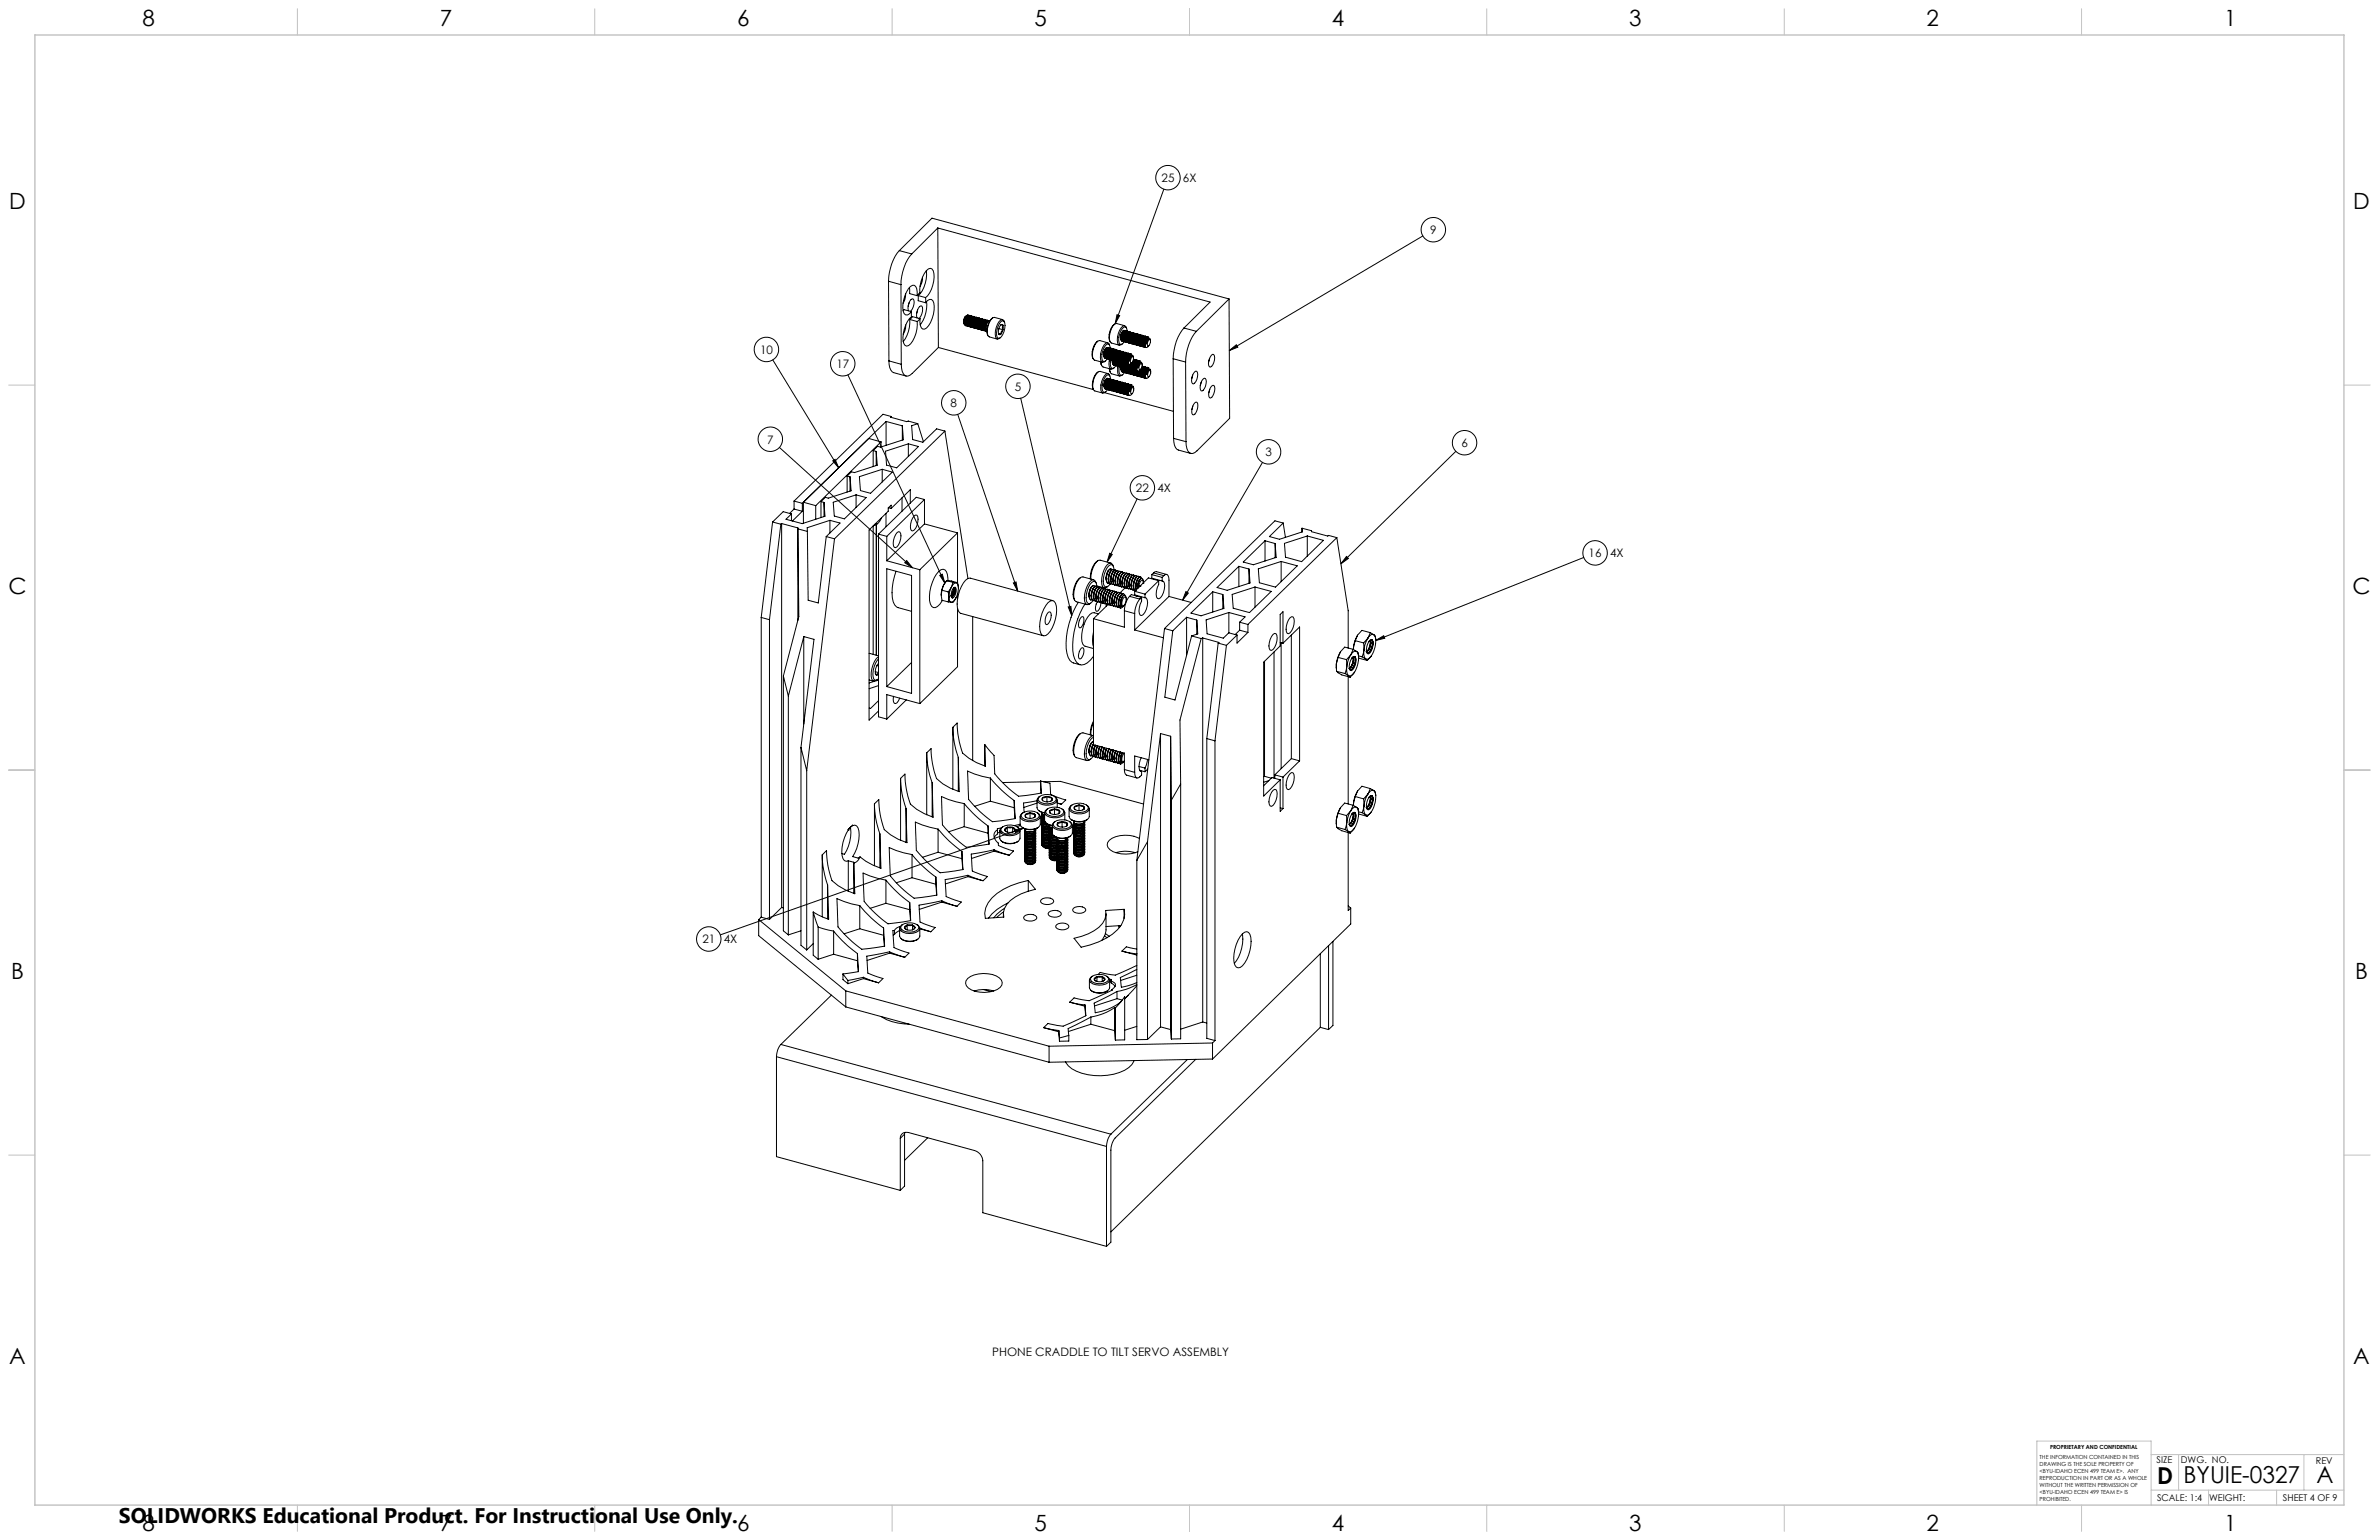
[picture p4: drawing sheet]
<svg xmlns="http://www.w3.org/2000/svg" width="864mm" height="559mm" viewBox="0 0 864 559" stroke-linecap="round" stroke-linejoin="round" font-family="sans-serif">
<defs><g id="words">
<g font-size="8.5">
<text x="783.1" y="538.4">D</text>
<text x="792.6" y="538.3">BYUIE-0327</text>
<text x="840.9" y="538.3">A</text>
</g>
<g font-size="8.1">
<text x="51.7" y="9.3">8</text>
<text x="159.7" y="9.3">7</text>
<text x="267.6" y="9.3">6</text>
<text x="375.5" y="9.3">5</text>
<text x="483.5" y="9.3">4</text>
<text x="591.4" y="9.3">3</text>
<text x="699.4" y="9.3">2</text>
<text x="807.3" y="9.3">1</text>
<text x="3.3" y="76">D</text>
<text x="854.2" y="76">D</text>
<text x="3" y="215.7">C</text>
<text x="853.9" y="215.7">C</text>
<text x="4" y="355.4">B</text>
<text x="854.9" y="355.4">B</text>
<text x="3.3" y="495.1">A</text>
<text x="854.2" y="495.1">A</text>
<text x="51.7" y="555.4">8</text>
<text x="159.7" y="555.4">7</text>
<text x="267.6" y="555.4">6</text>
<text x="375.5" y="555.4">5</text>
<text x="483.5" y="555.4">4</text>
<text x="591.4" y="555.4">3</text>
<text x="699.4" y="555.4">2</text>
<text x="807.3" y="555.4">1</text>
</g>
<text font-size="7.7" x="43.2" y="552.5">SOLIDWORKS Educational Product. For Instructional Use Only.</text>
<g font-size="4.2">
<text x="421.7" y="66.1">25</text>
<text x="429.4" y="66.1">6X</text>
<text x="519.2" y="85">9</text>
<text x="275.9" y="128.4">10</text>
<text x="303.6" y="133.6">17</text>
<text x="368.4" y="141.8">5</text>
<text x="345.1" y="147.8">8</text>
<text x="278.5" y="161">7</text>
<text x="459.3" y="165.5">3</text>
<text x="530.5" y="162.2">6</text>
<text x="412.4" y="178.6">22</text>
<text x="420.1" y="178.6">4X</text>
<text x="576.7" y="202.2">16</text>
<text x="584.5" y="202.2">4X</text>
<text x="255" y="342.3">21</text>
<text x="262.7" y="342.3">4X</text>
<text x="360.2" y="491.9">PHONE CRADDLE TO TILT SERVO ASSEMBLY</text>
</g>
<g font-size="3.4">
<text x="782.9" y="531">SIZE</text>
<text x="791.7" y="531">DWG. NO.</text>
<text x="840.7" y="531.1">REV</text>
<text x="783" y="544.6">SCALE: 1:4</text>
<text x="801.9" y="544.7">WEIGHT:</text>
<text x="828.7" y="544.6">SHEET 4 OF 9</text>
</g>
<g font-size="2">
<text x="744.2" y="525.8">PROPRIETARY AND CONFIDENTIAL</text>
<text x="740.4" y="529.4">THE INFORMATION CONTAINED IN THIS</text>
<text x="740.4" y="531.9">DRAWING IS THE SOLE PROPERTY OF</text>
<text x="740.4" y="534.5">&lt;BYU-IDAHO ECEN 499 TEAM E&gt;. ANY</text>
<text x="740.4" y="537">REPRODUCTION IN PART OR AS A WHOLE</text>
<text x="740.4" y="539.5">WITHOUT THE WRITTEN PERMISSION OF</text>
<text x="740.4" y="542">&lt;BYU-IDAHO ECEN 499 TEAM E&gt; IS</text>
<text x="740.4" y="544.6">PROHIBITED.</text>
</g>
</g></defs>
<g fill="none" stroke="#000" stroke-width=".36">
<path d="M422.5 68.7l-17.7 48.8M326.5 90.9a17.6 17.6 0 0 0-4 11.2M326.5 90.9l11.8-11.7 107.9 29.3M326.5 90.9l4.5 1.2M331 92.1a17.8 17.8 0 0 0-3.9 11.2M336.3 98.2a11 11 0 0 1-3 9M340.4 82.7l98.9 26.9-9.5 9.4M340.4 82.7l-9.4 9.4M340.4 82.7l.2 43.4M516.5 85.6l-70.3 41.6M322.5 102.1l4.6 1.2M322.5 102.1l.2 28.9"/>
<path d="M327.1 103.3l.1 28.9M327.8 112.7l.4-.3 2.7 .7M328.7 106.7l-.3 2.1-.6 1.2M328.8 117.9l-.1 1.3-.8 2M329.8 112.8l-.1-.3a4.2 4.2 0 0 1 1.5-4.1l.3 .1a4 4 0 0 1-1 4.5M330 109.9l-.3 1.2M330.1 104.3l.1 2.2 2.7 .8M330.2 115.9a11.6 11.6 0 0 1-2.3 8.1M330.2 115.9l2.8 .8M330.9 113.1v1.6a11.3 11.3 0 0 0-2.8 10l.4 .6 .6 .3a4.4 4.4 0 0 0 2.9-3.2 12 12 0 0 0 1-5.7M332.9 115.4l-.1-.3a4.3 4.3 0 0 1 1.5-4.1l.3 .1a4.1 4.1 0 0 1-1 4.4M332.9 107.3l.9-.9a11.9 11.9 0 0 1 3.2-8.8l.7-.2a2.57 2.57 0 0 1 1.4 3.1 10.3 10.3 0 0 1-3.1 7.5"/>
<path d="M332.9 107.3a3.6 3.6 0 0 0-1-3.8 3.1 3.1 0 0 0-2.8 2.5 9.6 9.6 0 0 0-.9 7.8l.6 .5h.6l1.5-1.2M333.1 112.4l-.3 1.3M333.3 107.2v1.9l2.7 .8M333.3 107.2l2.7 .8M334 115.6l-1 1.1M334 115.6l-2.7-.7-1.1 1M334.9 100.6l-.1 1.2-.8 2.1M336 109.9l.7-.9 1.4-.3a3.8 3.8 0 0 1 1 3.8 8.9 8.9 0 0 1-3.4 6.9h-.7a3.7 3.7 0 0 1-1-3.8M336 108v1.9M336.3 109.5a11.9 11.9 0 0 1-2.3 8.4M350.5 114.8l-.6 .9v1.7M350.6 115l-.4 .7-.1 1.5"/>
<path d="M350.6 118.2l.1 .1M350.7 114.7l-.5 1-.1 1.7M350.8 114.7l-.2 .2M350.9 114.6a2.31 2.31 0 0 0-.5 3.4M351.2 115.1l-.4 .8-.1 1.5M351.2 118.4h.1M351.3 117.5l.1-1.4 .5-1.1a2.27 2.27 0 0 0-.3 3M351.3 114.9a2.44 2.44 0 0 0-.3 3M351.4 114.9l-.2 .2M351.7 114.6l-.4-.3-.3 .2-.6 1.2a1.94 1.94 0 0 0 .5 2.6l.2-.2M351.7 114.7l-.5-.4a3 3 0 0 0-.6 3.9M351.9 117.4v.3"/>
<path d="M352 114.5a2.94 2.94 0 0 0-.8 3.8h.5M352 114.4a2.76 2.76 0 0 0-.8 3.9M352.3 118.4l-.6 .1a3 3 0 0 1 .9-3.8 2.54 2.54 0 0 0-1 3.8l.3 .1M352.5 115.2a2.44 2.44 0 0 0-.3 3M352.5 115.2l-.5 1-.1 1.2M353 115.6l.1-.2a2.34 2.34 0 0 0-.3 2.9M353 115.6l-.4 .8-.1 1.4M353 118.9h.1M353.1 114.8a2.76 2.76 0 0 0-.6 3.9M353.2 114.8h.1M353.2 114.8a3 3 0 0 0-.9 3.8h.6M353.6 115.8l-.4 .8-.1 1.4"/>
<path d="M353.6 119h.1M353.7 118.1l.1-1.4 .5-1a2.27 2.27 0 0 0-.3 2.9M353.7 115.5a2.31 2.31 0 0 0-.3 3M353.7 115.5l-.1 .2M353.7 115a2.77 2.77 0 0 0-.7 3.8M353.7 114.9h.1M353.8 115a2.97 2.97 0 0 0-.9 3.8l.6-.1M354.2 119.2h.1M354.2 118l.1 .3M354.4 115.1a2.94 2.94 0 0 0-.9 3.9l.6-.1M354.4 115.1a2.73 2.73 0 0 0-.8 3.9M354.6 119.1h-.5a3 3 0 0 1 .9-3.8 2.54 2.54 0 0 0-1 3.8h.2"/>
<path d="M354.9 118.5l.1-1.4 .5-1.1a2.34 2.34 0 0 0-.3 3M354.9 115.8a2.44 2.44 0 0 0-.3 3M354.9 115.8l-.5 1.1-.2 1.1M355.4 119.5h.1M355.5 115.4a2.8 2.8 0 0 0-.7 3.9M355.5 115.4h.1M355.6 115.5a3 3 0 0 0-.9 3.8l.5-.1M355.9 116.4l.2-.3a2.31 2.31 0 0 0-.3 3M355.9 116.4l-.5 1.4v.8M356 119.7h.1M356 118.8l.1-1.4 .6-1.1a2.34 2.34 0 0 0-.4 3M356.1 115.6a2.77 2.77 0 0 0-.7 3.9"/>
<path d="M356.1 115.6h.1M356.2 115.6a3 3 0 0 0-.9 3.9l.5-.1M356.5 119.8h.1M356.8 115.8a2.99 2.99 0 0 0-1 3.8h.6M356.8 115.7a2.61 2.61 0 0 0-1 3.9h.2M357.2 119.1l.1-1.4 .6-1.1a2.27 2.27 0 0 0-.4 3M357.2 116.5a2.38 2.38 0 0 0-.3 3M357.3 116.5l-.6 1-.1 1.5M357.3 115.9a3 3 0 0 0-.9 3.8l.2 .1M357.3 115.9h.1M357.3 115.9a3.1 3.1 0 0 0-.9 3.9l.6-.1M357.6 119.9h-.6a2.94 2.94 0 0 1 .9-3.8 2.68 2.68 0 0 0-.7 3.9"/>
<path d="M358.3 117l.1-.2a2.31 2.31 0 0 0-.3 3M358.3 117.1l-.5 1.3v.9M358.5 116.2a2.77 2.77 0 0 0-.8 3.9M358.5 116.2h.1M358.5 116.2a3 3 0 0 0-.9 3.9h.6M359.1 116.4a2.8 2.8 0 0 0-.7 3.9M359.1 116.4a2.61 2.61 0 0 0-1 3.8l.2 .1M360.3 115.4a5.7 5.7 0 0 0-1.7 6.3M362.6 119.2l1.5 .4M363.3 117.9l.8 .1M363.4 116.6l.6-.2a2.05 2.05 0 0 1 .7 2.8 5.2 5.2 0 0 1-1.8 3.5l-.5 .1a3.1 3.1 0 0 1-.4-3.4l.9-2.1zM363.9 116l-2.9-.8a1.85 1.85 0 0 0-1.8 1.6 6.3 6.3 0 0 0-.4 5.2l3.2 1"/>
<path d="M364.1 118l-.2-.2a1.86 1.86 0 0 0-1.5 2.2l.1 1.2M364.1 119.6l-.8 1.6M364.1 118v1.6M364.1 119.6l-.7 .9-.1 .7M364.1 118l-.2 .8 .2 .8M364.6 116.9l-.3-.7-.5-.2a5.6 5.6 0 0 0-2.4 6.2l.3 .6 .4 .2 1-.4M404.7 117.6a5.8 5.8 0 0 0-1.8 6.3M405.5 114.2l.9 .3-1.6 3zM407.9 119.9l-.9 1.5a1.76 1.76 0 0 0 .6 2.4l.2-.1M407.9 119.9l.4 .2M407.9 119.9l-.7 .8M408.3 118.2l-2.9-.8a2.02 2.02 0 0 0-1.9 1.7 6.6 6.6 0 0 0-.4 5.2l3.2 1"/>
<path d="M409 119.1l-.9-1a5.9 5.9 0 0 0-2.1 7l.5 .2 .9-.5M429.8 119a17.6 17.6 0 0 0-3.9 11.2M429.8 119l4.5 1.2M446.2 108.5l.2 43.3-11.9 11.8a1.95 1.95 0 0 1-2.1 1 1.95 1.95 0 0 1-1.6-1.9l-.3-2.4M446.2 108.5l-11.9 11.7M280.5 130.6l23.9 39.2M307.8 136l35.2 75.5M322.7 131a4.5 4.5 0 0 0 1.7 4.2l4.5 1.3M322.7 131l4.5 1.2M340.6 126.1l-9.4 9.4a1.96 1.96 0 0 1-2.2 1 1.96 1.96 0 0 1-1.5-1.8l-.3-2.5M340.6 126.1l56.3 15.3M357.7 120.2h.1"/>
<path d="M362.5 121l.8 .2M362.5 121.2l.4 .3 .4-.3M362.5 121.2h.8M398.5 123.8a6 6 0 0 0-1.7 6.3M398.6 135a6 6 0 0 0-1.7 6.3M399.5 131.3l.4 1.3M399.7 131.3a1.95 1.95 0 0 0 .7 1.9l2.9 .7M401.1 126.9l-.4 2.1M401.1 126.9a2.33 2.33 0 0 0 .1 3.1M401.2 138l-.4 2.2M401.2 138v.1a2.38 2.38 0 0 0 0 3M401.7 126.8l.1-.2-.5 1.2-.1 1.6-.1-1.1z"/>
<path d="M401.8 126.1l-.9 1.5a1.74 1.74 0 0 0 .6 2.4l.1-.1M401.8 126.1l.4 .2M401.8 126.1l-.7 .8M401.9 137.3l-.9 1.5a1.71 1.71 0 0 0 .6 2.4l.1-.1M401.9 137.3l.4 .2M401.9 137.3l-.7 .7M402 137.8l-.6 1.1v1.6v-1.5l.6-1.2M402.1 124.4l-2.9-.8a2.09 2.09 0 0 0-1.8 1.7 4.6 4.6 0 0 0-.1 5.4l2.9 .7M402.2 135.6l-2.9-.8a2.09 2.09 0 0 0-1.8 1.7 4.6 4.6 0 0 0-.1 5.4l2.9 .7M402.4 126.8a3.1 3.1 0 0 0-.6 2.7l.1-1.5 .5-1.2M402.5 126.2a2.74 2.74 0 0 0-.7 4M402.5 126.2l.1 .1a3 3 0 0 0-.9 3.8l.5-.1"/>
<path d="M402.5 138l-.5 1.1v1.6M402.6 138l-.6 1.2v1.5M402.7 133.8l.3 1.3M402.8 130.4a4.2 4.2 0 0 0 .2 3.3l.5 .2 .9-.4M402.8 125.3l-.4-.7-.4-.2a5.9 5.9 0 0 0-2.4 6.2l.7 .9 .9-.5M402.8 133.8l.4 1.7 3.2 1M402.9 136.5l-.3-.8-.5-.2a5.9 5.9 0 0 0-2.4 6.3l.7 .9 1-.5M402.9 130.5h.1M403 126.4l-.3-1.2-.4-.4a2.84 2.84 0 0 0-2 2.6 4.1 4.1 0 0 0 .1 3.7l.5 .1 1.1-1M403 126.3l2.2 .6-.6 .1M403 127l-.5 1.2-.1 1.5v-1.6l.6-1.1M403.1 138.2l-.5 1v1.7l-.1-.4"/>
<path d="M403.1 126.4a2.8 2.8 0 0 0-.8 3.9h.1M403.1 126.4h.1M403.1 137.5l-.3-1.2-.4-.3a2.84 2.84 0 0 0-2 2.5 4.1 4.1 0 0 0 .1 3.7l.5 .2 1.1-1M403.2 138.1l-.6 1.2-.1 1.2M403.2 126.4a3 3 0 0 0-.9 3.9l.5-.1M403.2 130.5a3.7 3.7 0 0 0 .3 3.1l.5 .1 1.1-1M403.6 138.4l-.4 1.1v1.5l-.2-1zM403.6 130.6a2.65 2.65 0 0 1 .7-3.9 3 3 0 0 0-.8 3.9h.4v1l.3 .9 .6-.1M403.6 127.1a2.74 2.74 0 0 0-.6 2.8v-1l.5-1.5M403.6 127.1l-.1 .3M403.8 126.5a2.8 2.8 0 0 0-.9 3.9M403.8 126.6a2.92 2.92 0 0 0-.9 3.9l.5-.1"/>
<path d="M403.8 130.6v.9M403.8 130.6v.2a1.25 1.25 0 0 0 .5 1.6M404 127.4l.2-.1-.5 1.2-.1 1.5-.1-1zM404.3 130.8l.2 1.5 .4 .3M404.3 132.5h.1M404.3 138.5l-.6 1.1v1.6l.1-1.5 .6-1.2M404.4 137.9h.1M404.5 130.9l.1 1.4 .2 .3 .6-.1M404.5 130.7l-.4 .1a3.1 3.1 0 0 1 .8-3.9 2.66 2.66 0 0 0-.9 3.8l.2 .1M404.8 127.4l-.6 1.3v1.5v-1.6l.6-1.1M404.8 132.6h.2M404.9 131l.1 1v-1"/>
<path d="M404.9 138.6l-.5 1.2-.1 1.6v-1.7l.6-1.1M405 131v.2a1.28 1.28 0 0 0 .5 1.6M405.1 130.9l.1 1.6 .2 .3 .6-.1M405.3 131.1h.1M405.3 138.9l.2-.1-.5 1.2-.1 1.5-.1-.8zM405.4 127.6l-.6 1.2v1.5v-1.6zM405.4 127a2.8 2.8 0 0 0-.7 3.9l.1 .1M405.4 127h.1M405.5 131.1l.2 1.5 .4 .4M405.5 127.1a2.95 2.95 0 0 0-.8 3.8l.5-.1M405.7 131.2l.1 1.4 .2 .3h.5M405.9 132.9a4.5 4.5 0 0 0 .2 3.3l.5 .3 .9-.5"/>
<path d="M406 127.8l-.6 1.1v1.6l-.1-1 .5-1.5M406 127.7l-.2 .3M406 127.2a2.89 2.89 0 0 0-.7 3.9M406 131.3l.2 1-.1-1M406 127.2h.1M406.1 127.2a2.96 2.96 0 0 0-.8 3.9l.5-.1M406.2 131.3l.1 1.5 .4 .3M406.4 133a3.8 3.8 0 0 0 .2 3.1l.5 .1 .6-.3 .5-.7M406.4 128.1l.1-.2-.5 1.2v1.5l-.1-1zM406.6 139.1l-.5 1.2v1.5v-1.6zM406.6 131.4l.2 1.1-.1-.3M406.7 127.4a2.7 2.7 0 0 0-.8 3.9"/>
<path d="M406.7 127.4a2.95 2.95 0 0 0-.9 3.8h.5v1.6l.3 .3h.4l.1 1.5 .3 .3h.5M406.7 138.5a2.83 2.83 0 0 0-.7 3.9M406.7 132.2v-.8l.2 1.5 .3 .3M406.7 138.5h.1M406.8 138.6a2.95 2.95 0 0 0-.9 3.8l.6-.1M406.8 131.6l.1 1.3 .7 .3 .1 1.6 .3 .3 .5-.1M406.9 131.3l-.5 .1a3.1 3.1 0 0 1 .9-3.9 2.79 2.79 0 0 0-.8 3.9M406.9 134v-.9l.1 1.5 .5 .4M407.1 128.1l-.5 1.1v1.5M407.2 128.1l-.6 1.2-.1 1.3M407.2 120.7l-.4 2.1M407.2 120.7a2.4 2.4 0 0 0 .2 3.1"/>
<path d="M407.2 133.3h.1M407.2 131.6l.2 1-.1-1M407.3 139.2l-.6 1.3v1.5v-1.6l.5-1.1M407.4 131.6l-.1 .2a1.36 1.36 0 0 0 .5 1.6M407.4 133.3l.1 1v-1M407.5 133.3v.2a1.36 1.36 0 0 0 .5 1.6M407.6 128.4l.1-.2-.5 1.2v1.6l-.2-1zM407.8 127.7a2.82 2.82 0 0 0-.7 3.9M407.8 131.8l.1 1v-1v.2a1.33 1.33 0 0 0 .6 1.6M407.8 127.6l.1 .1a2.88 2.88 0 0 0-.9 3.9h.5v1.5l.3 .3h.4l.1 1.5 .3 .4 .5-.1M407.8 133.5h.1M407.9 138.9a3 3 0 0 0-.8 3.8h.1"/>
<path d="M407.9 138.8l.1 .1a2.88 2.88 0 0 0-.9 3.8h.5M408 120.4l-.5 1.2-.1 1.6v-1.6zM408 135.1h.1M408 133.5l.1 1v-.3M408.1 134.2v-.7v.2a1.25 1.25 0 0 0 .5 1.6M408.3 128.4l-.5 1.2-.1 1.5v-1.6zM408.4 127.8a2.7 2.7 0 0 0-.7 4M408.4 123.9h-.6a3.1 3.1 0 0 1 .8-3.8 2.7 2.7 0 0 0-.6 3.9M408.4 127.8h.1M408.4 131.9l.1 1.1v-1.1M408.4 127.8a3 3 0 0 0-.8 3.9h.5l-.1 1 .4 .9 .6-.1M408.5 124.1h.1"/>
<path d="M408.6 131.9v1.5l.4 .3M408.6 120.6l-.6 1.1v1.6v-1l.4-1.4M408.6 133.6l.1 1.1v-1.1M408.6 132l.1 1.4 .3 .3h.4l.1 1.6 .3 .3 .4-.1M408.6 135.3h.1M408.6 120.6l-.2 .2M408.6 120h.1M408.7 133.6l.1 1.5 .4 .3M408.8 128.8l.1-.2a2.99 2.99 0 0 0-.6 2.7M408.8 128.8l-.4 1-.1 1.3M408.8 133.6l.1 1.5 .3 .3h.5M408.9 140l.1-.3a3.1 3.1 0 0 0-.6 2.8v-.4"/>
<path d="M408.9 132.1l-.1-.1a2.73 2.73 0 0 1 .8-3.8 3 3 0 0 0-.8 3.8h.4l.1 1.6 .3 .3h.4l.1 1.5 .2 .3h.5M409 133.8h.1M409 132.1l.1 .9M409 128a2.66 2.66 0 0 0-.9 3.9h.2M409 128a3 3 0 0 0-.8 3.9h.4M409.1 139.2a2.83 2.83 0 0 0-.8 3.9M409.1 132.8v-.7v.2a1.25 1.25 0 0 0 .5 1.6M409.1 139.1l.1 .1M409.1 132.8v.1M409.1 124.3h.1M409.2 120.8l-.6 1.1v1.6v-1.5l.4-1M409.2 139.2a3 3 0 0 0-.9 3.9l.5-.1"/>
<path d="M409.2 120.2l-.3-1.2-.4-.4a4.9 4.9 0 0 0-2.3 5.7l.3 .6 .5 .1 1.1-1M409.2 120.8l-.2 .2M409.2 133.8l.2 1.5 .4 .3M409.2 135.5h.1M409.3 120.2a2.76 2.76 0 0 0-.8 3.9M409.3 120.2a3 3 0 0 0-.9 3.9l.6-.1M409.5 131.5l.5 .8 1-.7M409.5 128.7l-.6 1.1v1.5M409.5 128.7l-.5 1.2-.1 1.3M409.6 124.2h-.6a3.1 3.1 0 0 1 .9-3.9 2.79 2.79 0 0 0-.8 3.9M409.6 133.9h.1M409.6 132.2l.1 1.1v-1.1"/>
<path d="M409.6 121.1l.2-.2-.6 1.2v1.5l-.2-.8zM409.6 139.9l-.6 1.1v1.5M409.6 139.9l-.5 1.2-.1 1.3M409.7 130l.3 1M409.7 130l-.2 1.5M409.7 132.2v.2a1.36 1.36 0 0 0 .5 1.7M409.8 133.9l.1 1.1M409.9 133.9v1.1M409.9 133.9v.2a1.36 1.36 0 0 0 .5 1.6M409.9 129l.2-.1-.5 1.2-.1 1.3v-1.4zM410.1 128.3a2.74 2.74 0 0 0-.6 4M410.2 121.2l.2-.1-.6 1.2v1.5l-.2-1z"/>
<path d="M410.2 128.3a3 3 0 0 0-.8 3.9h.4l.1 1.5 .7 .4 .1 1.5 .2 .3 .5-.1M410.2 134.1h.1M410.2 132l.1 1.5v-1.3M410.2 139.5a2.74 2.74 0 0 0-.6 3.9M410.4 134.1l.1 1v-.3M410.4 139.5a2.83 2.83 0 0 0-.9 3.9h.4M410.4 135.8h.1M410.4 132a2.03 2.03 0 0 0 .4 2.2v.1M410.4 120.5a2.82 2.82 0 0 0-.7 4M410.4 120.5a3 3 0 0 0-.8 3.9l.5-.1M410.5 134.8v-.7l.1 1.5 .4 .3M410.5 131.9a1.74 1.74 0 0 0 .6 2.4l.1-.1"/>
<path d="M410.6 129v.3M410.7 128.5a2.75 2.75 0 0 0-1.2 3M410.8 128.5a1.54 1.54 0 0 0-1.1 1.5M410.8 139.7a2.75 2.75 0 0 0-1.2 3M410.8 129l-.5 .6-.3 1.4M410.8 124.7l.1 .1M410.9 129.5l.2-.1a1.48 1.48 0 0 1-.6 2.3l-.1-.9zM410.9 121.2l-.5 1.2v1.6v-1.7zM410.9 139.7a1.54 1.54 0 0 0-1.1 1.5M411 134.2l.1 1.1-.1-1.1M411 135.9v.1M411 120.7a2.7 2.7 0 0 0-.7 3.9"/>
<path d="M411 120.7h.1M411.1 120.7a3 3 0 0 0-.9 3.9l.5-.1M411.1 134.3l.1 1.4 .4 .4M411.1 134.4l.1 1.3 .3 .4 .5-.1M411.3 134.4h.1M411.4 134.4a2.73 2.73 0 0 1 .8-3.9 2.92 2.92 0 0 0-.9 3.9h.5v1.5l.3 .3 .5-.1M411.4 129.7l-.1-.7-.5-.1-.6 1.1-.2 1M411.4 130.9l-.5 1.1v1.5M411.5 130.9l-.6 1.2-.1 1.3M411.5 121.4a3 3 0 0 0-.5 2.7v-1.5l.4-.9M411.5 130.3h.1M411.5 136.1h.1"/>
<path d="M411.6 121.4l-.2 .2M411.6 134.4l.1 1.1-.1-1.1v.2a1.33 1.33 0 0 0 .6 1.7M411.7 120.8a2.66 2.66 0 0 0-1 3.9h.1M411.7 120.9a3 3 0 0 0-.9 3.8l.5-.1M411.9 134.5l.1 .1M412 121.7l.1-.1-.5 1.2v1.5l-.2-1zM412 131.1l-.6 1.1v1.5M412.1 131.1l-.6 1.2-.1 1.3M412.2 134.5v1.1v-1.1M412.3 121a2.8 2.8 0 0 0-.9 3.9M412.3 121a2.86 2.86 0 0 0-.9 3.9l.5-.1M412.3 134.6l-.1 .2a1.36 1.36 0 0 0 .5 1.6"/>
<path d="M412.5 131.4l.2-.2-.7 1.1v1.5M412.5 131.5l-.4 .9-.1 1.3M412.5 125l-.5 .1a3 3 0 0 1 .9-4 2.7 2.7 0 0 0-.8 4M412.5 121.8l.2-.1-.5 1.2-.1 1.6-.1-1.1zM412.5 134.7h.1M412.6 125.2h.1M412.6 134l.6 .8 .9-.7M412.7 130.7a2.77 2.77 0 0 0-.8 3.8M412.7 130.6h.1M412.7 136.4h.1M412.8 130.7a3 3 0 0 0-.9 3.8h.5v1.6l.3 .3 .5-.1M412.8 135.5v.3l-.1-1.1 .1 .8"/>
<path d="M412.9 132.5a1.64 1.64 0 0 1 1-1.5 2.75 2.75 0 0 0-1.3 3M412.9 132.5l.2 .9M412.9 132.5l-.3 1.5M412.9 134.7v1.5l.5 .4M413.1 122.1l.2-.2-.6 1.1v1.6v-.3M413.2 122.1l-.4 1-.1 1.2M413.2 131.4l-.6 1.1v1.4M413.2 131.4l-.5 1.2-.1 1.3M413.3 130.8a2.73 2.73 0 0 0-.8 3.9M413.3 130.8a2.95 2.95 0 0 0-.8 3.9h.4l.1 1.5 .3 .4 .5-.1M413.3 121.3a2.8 2.8 0 0 0-.7 3.9M413.3 121.3h.1"/>
<path d="M413.4 135.6l-.1-.8 .1 1.2v-.4M413.4 121.4a2.95 2.95 0 0 0-.8 3.8l.5-.1M413.5 134.5a1.95 1.95 0 0 0 .4 2.2M413.6 134.6a1.56 1.56 0 0 0 .6 2.1l.2-.1M413.7 131.5v.3M413.7 122.3l.2-.2-.7 1.8 .1 .9v-1.5l.4-1M413.9 136.7v.1M413.9 131.4l-.5 .7-.3 1.3M413.9 121.5a2.8 2.8 0 0 0-.7 3.9h.1M413.9 121.5h.1M414 132l.2-.1a1.51 1.51 0 0 1-.5 2.3l-.2-1zM414 121.5a3 3 0 0 0-.8 3.9l.5-.1"/>
<path d="M414.5 122.2l-.6 1.1v1.6v-1.5l.6-1.2M414.6 132.2l-.2-.7-.4-.1-.5 .7-.4 1.3M414.6 121.7a2.9 2.9 0 0 0-.8 3.8l.5-.1M414.6 133.4l-.6 1.1v1.5M414.6 133.4l-.5 1.2-.1 1.3M414.6 121.6a2.8 2.8 0 0 0-.8 3.9v.1M414.7 132.8h.1M414.9 125.6l-.6 .1a3.1 3.1 0 0 1 .9-3.9 2.73 2.73 0 0 0-.8 3.9M415 136.8l-.6 .1a3.1 3.1 0 0 1 .9-3.9 2.73 2.73 0 0 0-.8 3.9M415 125.9h.1M415 125l.1-1.3 .6-1.2-.6 1.1v1.6M415 122.4l-.5 1.1v1.5"/>
<path d="M415.1 122.3l-.6 1.3v1.3M415.2 133.5l-.5 1.3-.1 1.5v-1.6l.5-1.1M415.6 136.9l-.6 .1a3 3 0 0 1 .9-3.9 2.66 2.66 0 0 0-.9 3.9l.1 .1M415.6 125.3l.6 .8 .9-.7M415.7 122a2.98 2.98 0 0 0-.8 3.8h.1M415.7 121.9l.1 .1a2.98 2.98 0 0 0-.9 3.8h.6M415.7 136.2l.1-1.1 .6-1.2-.7 1.1v1.3M415.7 136.5l.6 .8 .9-.7M415.7 133.7l-.5 1.1v1.5M415.8 133.7l-.6 1.2v1.3M415.9 123.9l.2 .8M415.9 123.9l-.3 1.4"/>
<path d="M416 135l.2 .9M416 135l-.3 1.5M416.1 122.8l.2-.1-.6 1.2-.1 1.3v-1.4zM416.3 122.1a2.75 2.75 0 0 0-.7 3.9M416.3 122.1h.1M416.4 122.1a2.92 2.92 0 0 0-.9 3.9h.4M416.4 133.3a2.75 2.75 0 0 0-.7 3.9M416.4 133.3h.1M416.5 133.3a3 3 0 0 0-.9 3.9h.4M416.7 122.8v.3M416.8 134v.3M416.9 122.3a2.75 2.75 0 0 0-1.3 3"/>
<path d="M416.9 122.3a1.52 1.52 0 0 0-1 1.6M417 122.8l-.6 .6-.3 1.3M417 133.5a2.75 2.75 0 0 0-1.3 3M417 123.4l.2-.2a1.43 1.43 0 0 1-.5 2.3l-.2-.9zM417.1 133.5a1.52 1.52 0 0 0-1.1 1.5M417.1 133.9l-.6 .7-.3 1.3M417.1 134.5l.2-.1a1.44 1.44 0 0 1-.5 2.3l-.2-1zM417.6 123.5l-.2-.7h-.4l-.9 1.9M417.7 134.7l-.2-.7-.4-.1-.9 2M425.9 130.2l4.5 1.2M425.9 130.2l.1 28.9M430.4 131.4l.1 28.9"/>
<path d="M433 136.1l-.4 1.3M433.7 134.9l.7-.1a4 4 0 0 1-1.2 4.5l-.3-.1a4.2 4.2 0 0 1 .8-4.3zM434.3 120.2a17.8 17.8 0 0 0-3.9 11.2M436.1 138.7l-.4 1.2M436.8 137.5l.8-.2a4 4 0 0 1-1.2 4.6l-.4-.1a4 4 0 0 1 .8-4.3zM439.1 130l-.4 1.3M439.8 128.8l.8-.1a3.8 3.8 0 0 1-1.2 4.5l-.4-.1a4.2 4.2 0 0 1 .8-4.3zM446.2 127.2l2.6-2.1 .5 .9zM315.3 159.1l4.5 1.2M321.7 152.9l-30.4 29.7M321.7 152.9l5.9 1.6M321.7 152.9v8.7"/>
<path d="M323.5 151.1l-3-.8-32.2 31.5M323.5 151.1l-.2 .3 5.8 1.6 .6-.2 3.5 .9M323.5 151.1l.1 .4M327.6 154.5l.3 5.1-8.2 2.6-1.1-.2-1.6 1.5M327.6 154.5v5.2M333.2 153.7l-2.3 .8 .4 5 3.7 1 5-4.9 3 .8M333.2 153.7l2 6.6M343 156.4l-40.1 39.1M343 156.4l8.4 53.5M347.7 150.4l21.7 64.1M370.5 144.5l18.5 78.8M401 142.5l25 6.8"/>
<path d="M401.2 141.2h.1M402.3 141.2l-.5 .1a3.1 3.1 0 0 1 .9-3.9 2.73 2.73 0 0 0-.8 4M402.4 141.5h.1M402.9 141.4l-.5 .1a3 3 0 0 1 .9-3.9 2.73 2.73 0 0 0-.9 3.9M403 141.6l.1 .1M403.5 141.5l-.5 .1a2.97 2.97 0 0 1 .9-3.9 2.66 2.66 0 0 0-1 3.9h.1M403.6 141.8h.1M404.1 141.7l-.5 .1a3.1 3.1 0 0 1 .8-3.9 2.8 2.8 0 0 0-.8 3.9M404.7 141.9l-.5 .1a3.1 3.1 0 0 1 .8-4 2.73 2.73 0 0 0-.7 4M405.3 142l-.5 .1a3 3 0 0 1 .8-3.9 2.8 2.8 0 0 0-.8 3.9M405.5 141.3l.1-1.1 .5-1.2-.6 1.1v1.6v-.3M405.9 142.2l-.5 .1a2.97 2.97 0 0 1 .8-3.9 2.77 2.77 0 0 0-.8 3.9"/>
<path d="M406 142.5h.1M407.1 142.5l-.6 .1a3.1 3.1 0 0 1 .9-3.9 2.79 2.79 0 0 0-.8 3.9M407.1 142.8h.1M407.2 141.9l.1-1.3 .6-1.2-.7 1.1v1.6M407.8 142l.1-1.2 .5-1.2-.6 1.1v1.6v-.3M408.2 142.8l-.5 .1a3 3 0 0 1 .9-3.9 2.7 2.7 0 0 0-.8 3.9M408.3 143.1h.1M408.9 140l-.4 1-.1 1.1M408.9 143.3h.1M409.4 143.2h-.5a3 3 0 0 1 .9-3.9 2.73 2.73 0 0 0-.9 3.9M409.6 142.7l.5 .8 1-.7M409.8 141.2l.3 .9"/>
<path d="M409.8 141.2l-.2 1.5M410.2 140.1l-.5 1.2-.1 1.3v-1.4l.6-1.1M410.7 140.2v.3M411 140.2l-.6 .6-.3 1.3M411 140.7l.2-.1a1.48 1.48 0 0 1-.6 2.3l-.1-.9zM411.6 140.9l-.2-.7-.4-.1-.7 1.1-.2 .9M426 159.1a4.5 4.5 0 0 0 1.7 4.2l4.6 1.2M426 159.1l4.5 1.2M433 147.4l-.4 1.2M433.7 146.2l.8-.2a3.9 3.9 0 0 1-1.2 4.5h-.4a4.2 4.2 0 0 1 .8-4.3zM439.1 141.3l-.3 1.2M439.8 140.1l.9-.2a3.9 3.9 0 0 1-1.2 4.5h-.4a4.1 4.1 0 0 1 .7-4.3z"/>
<path d="M282.9 162.3l48.3 43.7M302.3 167.2l.8-.5 1.3 3.1zM307.5 172.8l1.1 .2M307.5 172.8v5.7M308.6 173l.4 5.1-8.3 2.7-1.1-.4-1.6 1.6M308.6 173v5.2M310.8 179.6v4.6M312 173l8.3-2.7 3.6 1-7.9 7.7-3.7-1zM317 163.5l1.1 .3M317 163.5v5.8M318.1 163.8l.4 5-8.3 2.7-1.1-.3-1.6 1.6M318.1 163.8v5.1"/>
<path d="M319.8 160.3l-23.7 23.2M319.8 160.3v1.9M320.3 170.3v4.6M321.5 163.7l8.2-2.7 3.7 1-7.9 7.8-3.7-1zM329.7 161v4.6M458.3 167.8l-29 50M528.5 163.8l-41.7 40.8M280.5 189.4l3 .8M280.5 189.4l-4.2 34.6M283.5 190.2l-4.2 34.7M283.7 190l5.9 1.6v33.5M283.7 190l-.2 .2"/>
<path d="M283.7 190v139.3M287.3 186.5l-3-.8-3.8 3.7M287.3 186.5v2.4M288.3 181.8l3 .8M288.3 184.7l3 .8M288.3 184.7l-1.7 1.6M288.3 181.8v2.9M291.3 185.5l-3.6 3.6M291.3 182.6v2.9M293.1 192.8l-3.5-.9 .4 31.8-5.6 21.6M293.1 192.8l.3 25 3.6 1 2.9-24.1M296.1 183.5v4.9"/>
<path d="M296.1 183.5l-4.5-1.3v7.7M298 182l1.1 .3M298 182v5.8M299.1 182.3l.4 5-8.3 2.7-5.9-1.6 2-1.9M299.1 182.3v5.2M299.9 194.7l3 .8M301.3 188.8l3.6 1-5 4.9M301.3 188.8l-8.3 2.7 .1 1.3M301.3 188.8v4.6M302.5 182.2l8.3-2.6 3.6 1-7.9 7.7-3.6-1zM302.9 195.5l-10.1 84.1M317 190.8v46.7"/>
<path d="M318.1 190.4v47.3M318.1 190.4l-.9 .2M318.2 190.3v47.5M318.5 190l-.4 .4M318.9 193.8v66.3l3 .8M318.9 193.8l3 .8M320 187.9a2.68 2.68 0 0 1-2.4 2.3M321.6 186.3v4.8M321.9 194.6v8.9M322.5 184.2l1 .3M323.5 184.5v-1.2l-1.1 1v1.2l-6.9 6.8v69l3.4-3.3M325.6 193.3l.6-.4 .4 .1a4.9 4.9 0 0 1-1.5 5.7l-.4-.1a5.2 5.2 0 0 1 .9-5.3z"/>
<path d="M327.4 180.6v4.9M330.4 182.6v-4.9l-6.9 6.8M331.9 187.2l.5-.3 .5 .1a5 5 0 0 1-1.6 5.7l-.4-.2a5.4 5.4 0 0 1 1-5.3zM335.6 190.1l-13.7 13.4M335.6 190.1l12 3.3M335.6 181.3l-3-.9-13.7 13.4M335.6 181.3l-13.7 13.3M335.6 181.3v8.8M347.6 193.4l-13.7 13.3M347.6 193.4v18M412.8 181l-10.9 22.9M459.2 196.2l-7.9 7.7 3.7 1 8.3-2.7-.4-5"/>
<path d="M459.2 196.2l3.7 1M459.2 196.2v7.4M462.9 197.2v5.2M465.8 189.8l-5 4.9 3.7 1 8.2-2.7v-1.3M465.8 189.8l-3-.8-40.1 39.1M465.8 189.8l.8 5.2M466.3 197.2l8.3-2.7 5.8 1.6-7.9 7.7-5.8-1.6zM472.7 191.7l3.4 .9v.3l5.9 1.6 .3-.2 3 .8M472.7 191.7l-.1 1.3M474.6 194.5v7.3M485.3 195.1l4.1 26.5v13.6M485.3 195.1l-32.3 31.5"/>
<path d="M321.9 206.4l9 2.4v42.8l-9-2.5zM321.9 203.5l12 3.2M325.3 207.3a19.7 19.7 0 0 0-1.1 11.1l1.3 1.8 5.4 1.6M329.1 203.4l2.1 2.6-2.8-1.8zM333.9 206.7v48.6M341.1 208.8l1-.4 .9 3.1zM341.7 215.9l.2 1.9 2.3 .6M341.9 214.2l-.2 1.7M341.9 214.2l2.3 .6M342.5 212.3l-.6 1.9M342.5 212.3l-.6 1.8-.2 1.8M343 211.6h-.1"/>
<path d="M343.6 210.7l-1.1 1.6M343.6 210.7h.6M343.6 210.7l2.3 .6M344.1 210.7a5.2 5.2 0 0 0-1.1-3.9 2.4 2.4 0 0 0-3.1 1.6 14.7 14.7 0 0 0-2.2 10.7l.5 .9 .6 .5a3.4 3.4 0 0 0 3.3-2.6M344.2 214.8l.3 1.9M344.2 218.4l1.1 .1M344.2 210.7a2.4 2.4 0 0 0-1.7 1.6M344.2 210.7l3.4 .8M344.5 216.7l-.3 1.7M344.5 216.7a1.56 1.56 0 0 0 .8 1.8M345.3 216.4l.6 .5M345.3 213.1l-.6 1.8-.2 1.8"/>
<path d="M345.3 213.1l-1.1 1.7M345.9 211.3l-.6 1.8M345.9 211.3l1.2 .2M345.9 216.9h-.2M346.1 213.4l.7-.3a2.7 2.7 0 0 1-1.2 3.8h-.1a2.87 2.87 0 0 1 .6-3.5zM346.1 213.4l-.1 1.8-.8 1M346.1 213.4a2.62 2.62 0 0 1-.8 2.8l.6-1.3 .2-1.4M346.2 213.3l.3-.1a2.47 2.47 0 0 1-1 3.3l-.2-.1M346.2 213.9v-.3l-.7 2.4M346.6 213.3l-.1 1.8-.7 1.3M346.6 217.6v.1M346.8 213.8l-.3 1.4-.5 .9"/>
<path d="M347.1 216.9a2.35 2.35 0 0 1-1.8 1.6M347.1 211.5a2.4 2.4 0 0 0-1.8 1.6M347.1 211.5a1.66 1.66 0 0 1 .8 1.8M347.1 216.9l-1.2 1.6h-.6M347.1 211.5h.5M347.6 215.5v1.8M347.6 211.5l.3 1.8M347.9 213.3l-.8 3.6M367.9 211.5l.9-.3 .6 3.3zM380.5 218.7l1.5-.8a2.99 2.99 0 0 1 1.6 3.4 12.6 12.6 0 0 1-3.9 9.3l-.7 .1a2.9 2.9 0 0 1-1.6-3.4 13.7 13.7 0 0 1 3.1-8.6zM382.2 217.9l-30-8.1a2.6 2.6 0 0 0-2.5 1.7 13.4 13.4 0 0 0-1.8 10.1l.9 1 29.9 8.1M391.4 218.5a28.4 28.4 0 0 0-4.1 18.6 4.5 4.5 0 0 0 4.8 4.1"/>
<path d="M392.3 209.6a7.4 7.4 0 0 0-2.3 8.1M393.8 219.2a28.5 28.5 0 0 0-4.1 18.6 3.4 3.4 0 0 0 3.9 3.3l1.1-.6 2.2-2.3M395.3 215.7v.4M396 213.3l-.6 1.6v1.8M396 215.9l.2 1M396.1 213.1l-.1 .2M396.7 213.7l-.4 .9-.2 1.7M396.8 216.2l.3 .9M396.9 213.3l-.2 .3M397.1 210.4l-4-1.1a3.1 3.1 0 0 0-2.5 2.5 8.5 8.5 0 0 0-.4 6.1l.4 .4 4 1.1M397.2 212.6l-.4-.1a4.4 4.4 0 0 0-1 5.1l.3 .1a3.7 3.7 0 0 1 .8-5.2l.6 .5M397.5 213.9l-.4 1-.1 1.6"/>
<path d="M397.7 216.4l.2 .9M397.8 216.4v.3M397.8 213.5l-.3 .4M397.9 212.7h-.1a3.7 3.7 0 0 0-1.5 4.6l.5 .6M397.9 211.6a1.3 1.3 0 0 0-1.4-1.2 8.3 8.3 0 0 0-2.4 8.6 1.23 1.23 0 0 0 1.9-.1M398.2 213a1.63 1.63 0 0 0-1.2-2 7.1 7.1 0 0 0-2.3 7.7l.4 .4 .6-.1 1.2-1M398.2 212.6l2.6 .7M398.3 213.3l-.2-.5-.4-.1a4.5 4.5 0 0 0-1 5.2h.2M398.4 218.3l-.5 .9a2.97 2.97 0 0 0 0 2.6h.4a3.7 3.7 0 0 0 1.3-3.1M398.5 203.5a7.5 7.5 0 0 0-2.7 6.5M398.5 218.4h.1M398.5 216.6l.2 1"/>
<path d="M398.6 213.7l-.7 1.4-.1 1.3M398.6 213a3.4 3.4 0 0 0-1.6 3.8l.1 .8 .7 .6a3.7 3.7 0 0 1 .7-5.3l.5 .4M398.6 212.9h.1M399.3 216.9l.2 .9M399.5 214a4.5 4.5 0 0 0-.9 3M399.5 213.2a3.7 3.7 0 0 0-1.6 4.6l.6 .6M399.5 213.1h.1M399.8 213.5l-.4-.4a4.3 4.3 0 0 0-1 5.2l.4 .1 .7-.4M400.2 217.1l.1 .9M400.3 214.2a4.3 4.3 0 0 0-.8 3M400.3 213.4a3.7 3.7 0 0 0-1.5 4.6l.6 .7M400.3 213.4h.1"/>
<path d="M400.7 213.7l-.5-.3a4.4 4.4 0 0 0-1 5.1h.8M400.9 214.8l-.6 1.7v.9M401 217.3l.2 .9M401.1 214.4l-.2 .3M401.1 213.6h-.2a4.4 4.4 0 0 0-1 5.1l.3 .2M401.1 213.6h.1M401.5 219.3l.1 .7M401.5 209.7v.3M401.5 214l-.5-.4a4.4 4.4 0 0 0-1 5.2l.8-.1M401.9 217.8v-.3l.1 .9M401.9 214.6a4.3 4.3 0 0 0-.8 3M402 213.8l-.1 .1a3.7 3.7 0 0 0-1.5 4.6l.6 .6-.2-.1a4.5 4.5 0 0 1 1-5.2l.5 .4"/>
<path d="M402.2 209.9l.2 .9M402.3 219.3l-5.4 5.2M402.3 207l-.7 1.8v1.9M402.5 215.2l-.4 1-.2 1.3M402.6 217.7l.2 1M402.7 214.8l-.2 .4M402.7 214.1a3.7 3.7 0 0 0-1.5 4.6l.7 .6M402.8 214l.1 .1M402.8 200.8l1 .4-1.9 2.7zM403 211.9h.2M403.2 214.4l-.5-.3a4.4 4.4 0 0 0-1 5.1l.2 .1M403.2 210.4v-.3l.1 .9"/>
<path d="M403.2 207.2a4.2 4.2 0 0 0-.8 3M403.3 204.3l-3.9-1a3 3 0 0 0-2.5 2.5l-.8 2.8-.1 1.5M403.4 206.6l-.4-.2a4.5 4.5 0 0 0-1 5.1l.3 .2-.2-.1a4.5 4.5 0 0 1 1-5.2l.5 .5M403.4 218l.2 .9M403.6 215.1a4.5 4.5 0 0 0-.9 3M403.6 214.3a3.5 3.5 0 0 0-1.7 3.8l.2 .8 .6 .6M403.6 214.2l.1 .1M403.9 210.3l.2 .9M404 214.7l-.5-.4a4.3 4.3 0 0 0-1 5.1l.2 .1M404 207.4l-.7 1.4-.1 1.3M404.1 215.7l-.4 1-.1 1.6M404.1 206.6l-.1 .1a3.7 3.7 0 0 0-1.5 4.6l.5 .5"/>
<path d="M404.1 205.5a1.3 1.3 0 0 0-1.4-1.1 8.3 8.3 0 0 0-2.4 8.5 1.23 1.23 0 0 0 1.9-.1M404.3 218.2l.2 .9M404.4 218.2v.3M404.4 215.3l-.3 .4M404.4 214.5a3.7 3.7 0 0 0-1.5 4.6l.6 .6-.2-.1a4.3 4.3 0 0 1 1-5.1l.5 .4M404.4 206.9a1.64 1.64 0 0 0-1.2-2 7.1 7.1 0 0 0-2.3 7.8l.5 .3 .6-.1 1-1M404.4 214.5h.1M404.5 207.2l-.2-.5h-.4a4.3 4.3 0 0 0-1 5.1h.3M404.7 210.5l.2 1M404.8 207.6l-.6 1.4-.2 1.6M405 206.9h-.2a3.7 3.7 0 0 0-1.5 4.6l.7 .6M405.1 218.4l.2 1"/>
<path d="M405.2 215.5l-.6 1.4-.2 1.3M405.2 207.2l-.5-.3a4.4 4.4 0 0 0-.9 5.1l.2 .1M405.3 214.7h-.1a3.4 3.4 0 0 0-1.6 3.9l.1 .8 .7 .6M405.6 210.8l.1 .9M405.6 215.1l-.5-.4a4.4 4.4 0 0 0-1 5.2h.3M405.7 207.9a4.2 4.2 0 0 0-.9 3M405.7 207.1l-.2-.1a4.5 4.5 0 0 0-1 5.2l.3 .1M405.7 207l.1 .1M405.8 216.1l-.4 1-.2 1.7M405.9 218.7l.2 .9M406 215.8l-.2 .3M406 215l-.1-.1a4.5 4.5 0 0 0-1.1 5.2l.3 .1"/>
<path d="M406 214.9h.2M406.1 207.5l-.5-.4a4.4 4.4 0 0 0-1 5.1l.2 .1M406.2 219.8l.9 .3M406.2 219.8l.6 .9M406.3 212.8h.1M406.4 211l.2 .9M406.5 208.1l-.7 1.4-.1 1.6M406.5 207.3h-.2a4.4 4.4 0 0 0-1 5.1l.3 .2a3.7 3.7 0 0 1 .8-5.3l.5 .4M406.5 207.3h.1M406.9 216a4.3 4.3 0 0 0-.9 3M406.9 215.2a3.7 3.7 0 0 0-1.5 4.6l.5 .6M406.9 219.1l.2 1"/>
<path d="M406.9 215.2h.1M407.1 208.7l-.5 1-.1 1.6M407.2 211.2l.2 1M407.3 215.5l-.5-.3a4.3 4.3 0 0 0-1 5.1l.5 .1M407.3 208.4l-.2 .3M407.3 207.5a3.7 3.7 0 0 0-1.5 4.7l.6 .6M407.3 207.5h.1M407.5 216.5l-.5 1.1-.1 1.5M407.7 215.4a3.6 3.6 0 0 0-1.5 4.6l.6 .7M407.7 215.4h.1M407.7 207.9l-.5-.4a4.5 4.5 0 0 0-1 5.2l.9-.1M408 216.1a3.1 3.1 0 0 0-.9 4"/>
<path d="M408 216.7l.6-.1 .2 .9-.5 1.8-.6 .6-.5-.9 .3-1.3zM408 211.5l.2 .9M408.1 219.6l-1.3 1.1M408.1 208.6a4.2 4.2 0 0 0-.8 3M408.1 207.8h-.1a4.4 4.4 0 0 0-1 5.1l.3 .1a3.7 3.7 0 0 1 .8-5.2l.5 .3M408.2 207.7l.1 .1M408.2 216l-.2-.5-.4-.1a4.8 4.8 0 0 0-1.4 4.4M408.5 213.2l-2.1 2.1-.4-.4a4.5 4.5 0 0 0-1 5.2l.1 .1M408.7 209.2l-.6 1.7v.9M408.8 217l-.5-1.1a3.1 3.1 0 0 0-1.4 3.2M408.8 211.7l.2 .9M408.9 211.7l.1 .3"/>
<path d="M409 208.8l-.3 .3M409.1 208h-.1a3.7 3.7 0 0 0-1.5 4.6l.6 .7M409.4 208.4l-.5-.4a4.4 4.4 0 0 0-1 5.1l.2 .1M409.6 213.7h.2M409.7 211.9l.2 .9M409.8 209l-.7 1.4-.2 1.3M409.8 208.2a3.4 3.4 0 0 0-1.6 3.9l.1 .7 .6 .7-.2-.1a4.4 4.4 0 0 1 1-5.2l.5 .4M409.8 208.2h.1M410 216.4a8.6 8.6 0 0 0-1.8 5.2M410 216.4l3.8 1M410 216.4l.7-.6 3.7 1M410.4 209.6l-.4 1-.2 1.6"/>
<path d="M410.5 213.9h.1M410.5 212.1l.2 .9M410.6 209.2l-.2 .4M410.6 208.5l-.2-.1a4.4 4.4 0 0 0-1 5.1l.2 .1M410.6 208.4h.1M411 208.8l-.5-.4a4.4 4.4 0 0 0-1 5.2h.3M411.3 212.3l.2 1M411.4 212.4v.3M411.4 209.4a4.3 4.3 0 0 0-.8 3M411.6 208.7h-.2a3.7 3.7 0 0 0-1.4 4.6l.5 .6M411.9 209l-.5-.3a4.5 4.5 0 0 0-1 5.1l.2 .1M411.9 214.6v1.3l3.7 1"/>
<path d="M411.9 214.6l3.7 1M412.1 214.3h.1M412.2 212.6l.1 .9M412.3 209.7l-.7 1.3-.2 1.4M412.3 208.9a3.4 3.4 0 0 0-1.7 3.8l.2 .8 .6 .6M412.3 208.8l.1 .1M412.4 216l.2 .3M412.4 216l-.1 .2M412.5 213.7l.1 .2M412.7 209.2l-.5-.3a4.4 4.4 0 0 0-1 5.1l.2 .1M413.1 213v.4M413.1 209.9l-.7 1.4-.1 1.6"/>
<path d="M413.2 209.1a3.6 3.6 0 0 0-1.3 5.1l.2 .1M413.5 209.5l-.5-.4a4.4 4.4 0 0 0-1 5.1l.3 .1M413.7 210.5l-.6 2.5M413.7 210.4v.1M413.8 217.4a8.6 8.6 0 0 0-1.9 5.2M413.9 212.6h.1M413.9 212.6l-2 2M413.9 209.3a3.7 3.7 0 0 0-1.5 4.7l.1-.3M413.9 209.3h.2M414.2 210a2.83 2.83 0 0 0-1.1 3.4M414.4 209.9l-.2-.5-.4-.1a4.8 4.8 0 0 0-1.3 4.4M414.4 216.8v1.3a6 6 0 0 0-.5 5.1l.5 .1a5.4 5.4 0 0 0 1.7-6.3l-.5-.1"/>
<path d="M414.4 216.8l-.6 .6M414.9 211.6h.1M414.9 211.6l-1 1M415 211l-.5-1.2a3.1 3.1 0 0 0-1.4 3.2M415 211.5l-.2-1-.6 .2-.5 1-.2 1.3M415.6 215.6v1.3M418.1 208.5v1.3l3.8 1M418.1 208.5l3.8 1M418.6 209.9l.2 .3M418.7 207.9l1.1-.5 3.7 1.1M418.7 207.9l3.8 1M418.7 207.9l-.6 .6"/>
<path d="M420.6 210.7v1.4a5.7 5.7 0 0 0-.4 5l.5 .2a5.5 5.5 0 0 0 1.7-6.3l-.5-.2M420.6 210.7l-5 4.9M420.6 210.7l-3.7-1-2 1.9M421.9 209.5v1.3M422.5 208.9a1.05 1.05 0 0 1 1.3-.3 1.05 1.05 0 0 1 .5 1.3l.1 6.5M422.5 208.9l-.6 .6M424.4 216.4l8 2.2M424.4 216.4l-12.5 12.2M430.5 214.7l.9 .5-2.1 2.6zM440.2 214.7l-7.9 7.8 3.7 .9 8.3-2.6-.4-5.1M440.2 214.7l3.7 1M440.2 214.7v7.4"/>
<path d="M443.9 215.7v5.2M447.3 215.7l8.3-2.7 5.9 1.6-7.9 7.7-5.9-1.6zM449.7 205.5l-7.9 7.7 3.7 1 8.3-2.7-.4-5M449.7 205.5l3.7 1M449.7 205.5v7.3M453.4 206.5v5.1M455.6 213v7.3M456.8 206.4l8.3-2.7 5.8 1.6-7.9 7.7-5.8-1.5zM465.1 203.7v7.4M488.8 201.9l.7 .7-2.7 2zM574.9 202.3l-75.5 30.1M276.3 224l3 .9"/>
<path d="M276.3 224v108.8M279.3 224.9v108.7M291.8 231l3.7 1-4.7 39.2M291.8 231l-5.6 21.6M291.8 231v31.7M315.5 237.1l3.4 .9M318.9 239.1a8.2 8.2 0 0 0-1.7 7.3l.4 .4h.6l.7-.5M318.9 238.3a8.2 8.2 0 0 0-2.1 8.6l.5 .3 .8-.3M347.6 220.8v21.1l-13.7 13.4M353.1 223.7v52.3M380.5 222.3l.8-.2a3.9 3.9 0 0 1-1.3 4.6l-.3-.1a4.2 4.2 0 0 1 .8-4.3zM387.8 220.2l1-.2 .2 3.3z"/>
<path d="M392.5 223.9l.7-.1a3.5 3.5 0 0 1-1.1 4h-.3a3.8 3.8 0 0 1 .7-3.9zM392.5 235.2l.7-.1a3.5 3.5 0 0 1-1.1 4l-.3-.1a3.8 3.8 0 0 1 .7-3.8zM396.9 229.4a9.3 9.3 0 0 0 0 5.2M396.9 224.5v45.7l11.3 3.1v5.9M398.7 222.7l-1.5-.4a3.8 3.8 0 0 0-3.1 2.8 11.6 11.6 0 0 0-1 8.7l.5 .6 3.3 .9M405.9 220.4l.1 .1M408.2 221.6v6l-11.3-3.1M408.2 221.6l3.7 1M411.9 228.6l10.4 2.8M411.9 222.6v6M422.7 228.1l-10 84.1M422.7 228.1l3 .8"/>
<path d="M425.7 228.9l-2.9 24.1 3.7 1 6.1-23.2M430.7 224l-5 4.9M430.7 224l3.7 1M430.7 224v13.7M432.6 230.8l3.4 .9M434.4 225l.4 5-2.2 .8M434.4 225v5.2M436 231.7l-7.7 29.6 .3 23.2M436.6 231.5l-.6 .2M436.6 231.5v139.3M436.6 231.5l5.9 1.6-.3 .3M442.2 233.4l3 .8"/>
<path d="M442.2 233.4l-4.1 34.6M445.2 234.2l-4.2 34.6M446.1 222.3l5.9 1.5-2 2M446.1 222.3l-8.3 2.6 .4 5.1 5.9 1.6 2-2 3 .8M446.1 222.3v7.4M449.1 230.4l-3.9 3.8M450 225.8l3 .8M450 228.7l3 .8M450 228.7l-1.6 1.6M450 225.8v2.9M453 229.5l-3.9 3.9v-3M453 226.6v2.9"/>
<path d="M459 240v41.7M462.1 230.2l.6-.4 .5 .1a5.3 5.3 0 0 1-1.6 6.1l-.5-.1a5.6 5.6 0 0 1 1-5.7zM462.5 236.6v45.8M464.7 233.1l1 .3M465.1 233.2v45.7M465.7 233.4v-11.4l-1 1v11.4l-6 5.9v48.6l6-5.9M465.7 233.4l6.1-5.9v48.6M468.3 224.1l.6-.3 .5 .1a5.3 5.3 0 0 1-1.6 6l-.5-.1a5.6 5.6 0 0 1 1-5.7zM468.8 230.4v44.9M485.7 238.5l-.6 2.4M485.7 238.5l3.1 .9M486.6 236.6l-1 2-.5 2.3"/>
<path d="M486.6 236.6l-.9 1.9M488.8 239.4l.1 2.6M490.4 237.6l-1 2-.5 2.4M490.4 237.6l-1.6 1.8M490.9 238.6l-.2 .2M491.1 238.4l.4 .3-.1 .9M491.2 235.6l-3.1-.8-1.5 1.8M491.2 235.6l-.8 2M491.2 238.8a5.7 5.7 0 0 1-1.3 3.8M491.2 235.6l1.3 .8M491.3 238.9l-.3 2-.7 1.3M491.3 234.9v.8"/>
<path d="M491.3 234.9v.7M491.4 239.6l-.3-.9a3.3 3.3 0 0 1-1.3 3.8M491.4 239.6a2.94 2.94 0 0 1-1.7 2.9M491.7 238.2l-1 .6M491.7 238.2a3.1 3.1 0 0 1-.1 4.1l-1 1-.5-.1a4.2 4.2 0 0 1 .6-4.4M491.7 238.2a3.7 3.7 0 0 1-.6 4.2M491.7 238.2a3.7 3.7 0 0 1-1.4 4.8l-.5-.4M491.7 238.2a4.4 4.4 0 0 1-1.1 4.7M492 232.5l-.7 2.4M492 232.5l3 .8M492.5 236.4a6.8 6.8 0 0 1-.3 6.6l-.5 .9M492.5 236.4a1.67 1.67 0 0 0-2.1 1.2"/>
<path d="M492.5 236.4l.5 .6 .2 1.2M492.8 230.5l-1 2.1-.5 2.3M492.8 230.5l-.8 2M493.2 238l1.3 .3M493.3 238.8l3 .8M494.5 238.3l1.3 .8M495 233.3l.1 2.6M495.1 235.9a3.7 3.7 0 0 0 .7 3.2M495.1 235.9l-.6 2.4M495.8 239.1l.5 .5M496.6 231.5l-1 2.1-.5 2.3M496.6 231.5l-1.6 1.8"/>
<path d="M497.1 232.6l-.1 .2M497.3 232.4l.3-.1 .1 .3v.9M497.4 229.6l-3-.9-1.6 1.8M497.4 229.6l-.8 1.9M497.4 232.7a5.7 5.7 0 0 1-1.3 3.8M497.4 229.6l1.3 .7M497.5 232.9l-.3 2-.7 1.2M497.7 233.5l-.4-.9a3.3 3.3 0 0 1-1.3 3.8M497.7 233.5a2.9 2.9 0 0 1-1.8 2.9M497.9 237.9a1.67 1.67 0 0 1-2.1 1.2M497.9 232.1a4.2 4.2 0 0 1-1.1 4.8M497.9 237.9l-1.6 1.7"/>
<path d="M497.9 232.1l-.9 .7M497.9 232.1a2.53 2.53 0 0 1 .3 3.1l-.9 1.7-.5 .4-.4-.1a4.2 4.2 0 0 1 .6-4.4M497.9 232.1a3.7 3.7 0 0 1-.5 4.3M497.9 232.1a3.7 3.7 0 0 1-1.4 4.9l-.5-.5M498.7 230.3a7.2 7.2 0 0 1-.5 7.1l-.3 .5M498.7 230.3a1.69 1.69 0 0 0-2.1 1.2M498.7 230.3l.6 .6 .1 1.2M499.4 232.4l2.9-1.7 .4 .9zM284.4 245.3l1.8 7.3M284.4 245.3v92.4l1.8 1.5M286.2 252.6v86.6M315.5 246.7l1.7 .5"/>
<path d="M317 247.1v.2M317.5 247.2l-2 .6M317.7 244.4l.5 .6M317.7 243.7l1.2 .4M318.1 246.9v.1M318.3 241.5l.6 .2M318.4 246.7l-.5 .4M318.5 246.6l-.4 .3M318.9 240.7a3.7 3.7 0 0 0-.7 4.3M318.9 244.7l-.7 .3M318.9 244.3l-.5 .2-.2 .5M318.9 254.2l-2.9 2.9-.5-.2"/>
<path d="M318.9 248.8l-3.4 1.1M324.4 252.7l-.2 1.1 .5 1.4 .4 .1 .5-.3 1-1.7M329 254l-7.1 6.9M330.9 240.4l-9 8.7M333.9 255.3l-12-3.2v8.8M485.1 240.9l.1 2.7M485.1 240.9v1.6M485.2 243.6a6.8 6.8 0 0 0 4.9 2.1M485.2 243.6l3 .8M488.2 244.4l1.3 .7M488.9 242a3.7 3.7 0 0 0 .6 3.1M488.9 242l-.7 2.4"/>
<path d="M489.4 245.5v46.2M489.5 245.1l.6 .6M491.7 243.9a1.67 1.67 0 0 1-2.2 1.2M491.7 243.9l-1.6 1.8M290.8 271.2l2 8.4M290.8 271.2v71.8l2 1.7M292.8 279.6v65.1M336.4 273.2a32.4 32.4 0 0 0 2 10.9M336.4 273.2l1.6-1.6a32 32 0 0 0 2 10.9l2.2 1.9 2.8 1.6 3.2 1.3-.3-12.5M336.4 273.2v22.5M345.9 263.9a32.4 32.4 0 0 0 2 10.9M345.9 263.9l1.6-1.5a34.9 34.9 0 0 0 1.9 10.9l2.3 1.8 2.8 1.6 3.2 1.3-.2-7.8"/>
<path d="M345.9 263.9v22.5M347.9 274.8v12.4M357.5 270.2l3.4 3.9 .2 6.7a45.6 45.6 0 0 0 8.6 8.1l8.3-1.1-.2-4.4M357.5 270.2v7.8M392.3 266.2a7.4 7.4 0 0 0-2.3 8M395.3 272.3v.3M396 275.4a1.2 1.2 0 0 1-1.9 .2 8.2 8.2 0 0 1 2.4-8.6l.4-.1-3.8-1a3.1 3.1 0 0 0-2.5 2.5 8.5 8.5 0 0 0-.4 6.1l.4 .4 4 1.1M396 269.8l-.6 1.7v1.8M396 272.5l.2 .9M396.1 274.2a1.16 1.16 0 0 1-.7-1.3 3.9 3.9 0 0 1 1.5-3.8 3.7 3.7 0 0 0-1.4 4.6l.6 .6M396.1 269.6l-.1 .2M396.7 270.2l-.6 1.8v.9"/>
<path d="M396.7 270.2l.2-.3-.1 .3a3.4 3.4 0 0 0 0 4.3M396.8 272.7l.3 1M396.9 270.2l-.4 .9a3.5 3.5 0 0 0 .2 3.3l.5 .2 .3-.2M396.9 267.5a7.2 7.2 0 0 0-2.2 7.8l.4 .4 .6-.1 1.2-1.1M396.9 262.2l-.8 2.9-.1 1.6M396.9 261.7a9 9 0 0 0-1.1 4.9M397.5 270.5l-.4 .9-.1 1.7M397.6 270.4h-.1M397.6 270.4a3.4 3.4 0 0 0 .2 4.4M397.7 273l.2 .9M397.7 270.4a3.4 3.4 0 0 0 .1 4.3M398.4 270.7l-.5 1-.1 1.6"/>
<path d="M398.4 270.6v.1M398.4 270.7a3.3 3.3 0 0 0 .2 4.3 3.6 3.6 0 0 1-.1-4.3M398.5 273.2l.2 .9M398.6 273.2v.3M399.2 270.9h.1M399.2 270.9l-.6 2.3M399.2 270.9a3.4 3.4 0 0 0 .2 4.3M399.3 273.4l.2 1M399.3 270.9l-.6 2.9a.95 .95 0 0 0 .3 1 .95 .95 0 0 0 1 .2M400 271.1l-.4 1-.1 1.7M400.1 271.1h-.1M400.1 271.1a3.5 3.5 0 0 0 0 4.3"/>
<path d="M400.1 275.4h.1M400.2 273.6l.1 1M400.2 271.1a3.4 3.4 0 0 0 0 4.3M400.9 271.4l-.6 1.7v.9M400.9 271.3h.1M400.9 271.3a3.3 3.3 0 0 0 .1 4.4M401 273.9l.2 .9M401 271.4l-.4 .9a3.5 3.5 0 0 0 .2 3.3h.3M401.7 271.6l-.5 1-.1 1.6M401.7 271.5h.1M401.7 271.5v.1a3.5 3.5 0 0 0 .1 4.2M401.8 275.9h.1"/>
<path d="M401.8 271.6a3.4 3.4 0 0 0 .1 4.2M401.9 274.4v-.3l.1 .9M402.5 271.7l-.4 1.1-.2 1.3M402.6 271.7a3.4 3.4 0 0 0 .1 4.4M402.6 274.3l.2 .9M402.7 271.8a3.3 3.3 0 0 0 0 4.2M403.3 272l-.4 1-.2 1.6M403.3 272h.1M403.4 272a3.4 3.4 0 0 0 .1 4.3M403.4 274.5l.2 1M403.5 272l-.4 .9a2.6 2.6 0 0 0 .4 3.4M404.1 272.2l-.4 1-.1 1.7"/>
<path d="M404.1 272.2h.1a3.3 3.3 0 0 0 .2 4.3M404.3 274.8l.2 .9M404.3 272.2l-.6 3a.98 .98 0 0 0 .2 1 .98 .98 0 0 0 1.1 .2M405 272.5l-.6 1.7v.9M405 272.4v.1M405 272.5a3.4 3.4 0 0 0 .1 4.3M405.1 276.8h.1M405.1 275l.2 .9M405.1 272.5a3.3 3.3 0 0 0 .1 4.2M405.2 275v.3M405.8 272.7l-.6 2.3M405.8 272.7h.1"/>
<path d="M405.9 272.7a3.3 3.3 0 0 0 .1 4.3M405.9 272.7l-.6 2.9a1.04 1.04 0 0 0 1 1.4M405.9 275.2l.2 1M406.2 276.4l.9 .2M406.2 276.4l.6 .8M406.6 272.9l-.4 1-.2 1.7M406.6 272.9h.1M406.7 272.9a3.3 3.3 0 0 0 .1 4.3M406.8 272.9a5.4 5.4 0 0 0-.6 3.5M406.9 275.6l.2 1M407.4 273.1l-.5 1a2.89 2.89 0 0 0 .2 2.5M407.5 273.1l-.6 2.5"/>
<path d="M407.5 273.1l-.4 .9-.2 1.6M408.1 276.2l-1.3 1M408.1 273.3l-.6 1-.3 1.3 .3 .8 .7-.3M408.2 279.2l.1 1.2 .4 .7 4 1.2M408.2 279.2l3.7 1M413.5 278.1l2.1 .6M413.7 279.5l1.9 .5M413.9 279.8l.5 .1M414.3 275a5.8 5.8 0 0 0-.4 4.8l.5 .1M414.4 279.9v1.3a1.58 1.58 0 0 1-1.9 1l-.5-.8-.1-1.2M415.6 278.7v1.3M416.6 275.6l-1 3.1"/>
<path d="M416.6 279.1l-1 .9M417.1 275.7l-5.2-1.4v5.9M421.3 266.2l3.7 1M421.3 266.2l-4.7 39.2M421.3 266.2v106.4M425 267.2l.2 23.2M425 267.2v106.4M438.1 268l2.9 .8M438.1 268v108.8l2.9 .8M441 268.8v108.8M468.8 275.3l3 .8M468.8 275.3l-6 5.9"/>
<path d="M471.8 276.1l-6.1 5.9M309.5 299.6l.8-.2a2.98 2.98 0 0 1 1.6 3.5 15.5 15.5 0 0 1-2.4 7.9l2 .6 .7-.5M309.5 299.6l-1.6 1.5M309.5 299.6l-1.6 1.3M317.4 291.7a32.4 32.4 0 0 0 2 10.9M317.4 291.7l1.6-1.6a32.4 32.4 0 0 0 2 10.9l2.3 1.9 2.7 1.6 3.2 1.3-.3-12.5M317.4 291.7v22.4M326.9 282.4a32.4 32.4 0 0 0 2 10.9M326.9 282.4l1.6-1.5a32.4 32.4 0 0 0 2 10.9l2.2 1.9 2.8 1.5 3.2 1.3-.3-12.4M326.9 282.4v22.5M328.9 293.3v12.4M338.4 284.1v12.3"/>
<path d="M350 291.6l-5.8-1.5-2.4-1.1 .3 10.3a44.3 44.3 0 0 0 8.7 8.1l8.3-1.1M350 291.6a45.6 45.6 0 0 0 8.7 8.1M350 300l-5.7 1.8M350 300l8.7 2.3M350 291.6v8.4M358.7 299.7l.4 6.6M358.7 299.7v2.6M359.5 282.3l-3-.6-5.3-1.9 .4 10.3a42.8 42.8 0 0 0 8.7 8.1l8.2-1.2-.3-6.5M359.5 282.3a44.3 44.3 0 0 0 8.7 8.2M359.5 290.7l-5.7 1.9M359.5 290.7l8.7 2.4M359.5 282.3v8.4"/>
<path d="M368.2 293.1l.2 3.9M368.2 290.5v2.6M370.3 296.3v2.8a2.06 2.06 0 0 0 2 1.6 4.3 4.3 0 0 0 5.3-1.6v-2.8M370.3 299.6l-1.2 .4M370.3 299.6h.2M370.3 299.1l-2.1 .5M370.3 299.3v.3M371.2 295a5.1 5.1 0 0 1 5.9 .4l.2 .6a2.89 2.89 0 0 1-3.1 1.7 3.6 3.6 0 0 1-3.5-1.5v-.6zM371.3 295l-.8 .7-.2 .7a4.5 4.5 0 0 0 5.6 1.5l1.6-1a1.44 1.44 0 0 0-.9-1.9M372.3 295.5a.58 .58 0 0 0 .1 1M372.3 295.5l.1 1M373.9 295l1.7 .5"/>
<path d="M373.9 295l-1.6 .5M373.9 295l-.7 .4-.9 .1M373.9 295l.9 .4 .8 .1M373.9 295v2M375.6 295.5l.3 .3-.2 .6M375.6 295.5l.1 .9M375.6 295.5v1M375.7 296.4a3 3 0 0 1-3.3 .1M375.7 296.4l-.4 .3M376.4 290.3v2.8a2.06 2.06 0 0 0 2 1.6l.8 .2M376.4 290.5l-4.9 .9 .3 3.3M376.4 291.4l-4.7 1.6"/>
<path d="M377.2 294.2l2 .8M377.4 289a5.1 5.1 0 0 1 5.8 .4l.2 .6a4.3 4.3 0 0 1-6.1 .8l-.4-.6v-.6zM377.5 289l-.9 .7-.2 .7a3.6 3.6 0 0 0 4.5 1.7 2.74 2.74 0 0 0 2.9-1.9l-.3-.6-.7-.6M377.8 283.4l3.3 .8 .3 4.1 5.5 2-1.6 1.5M377.8 283.4l.1 4.4M377.8 283.7l-13.9 .3M378.1 295v.1M378.1 295.6h.1M378.1 296.2h.1M378.1 296.7v.1M378.1 297.3v.1M378.1 297.9h.1"/>
<path d="M378.1 298.4v.1M378.1 299v.1M378.1 299.6h.1M378.1 299.6a1.46 1.46 0 0 0 1.8 .9h.8M378.1 299a1.82 1.82 0 0 0 2.6 .9M378.1 298.5a1.78 1.78 0 0 0 2.6 .8M378.1 297.9a1.48 1.48 0 0 0 1.9 .9l2 .8M378.1 297.4l.5 .6 .8 .2M378.1 296.2l.5 .6 .6 .2M378.1 295.1l.5 .6 .6 .2M378.2 299.9l-.1 .1a2.13 2.13 0 0 0 2.8 .9M378.2 299.3l-.1 .2a2.13 2.13 0 0 0 2.8 .8"/>
<path d="M378.2 298.8l-.1 .1a2.13 2.13 0 0 0 2.8 .9M378.2 298.2l-.1 .1a2.16 2.16 0 0 0 2.8 .9M378.2 297.6l-.1 .2a1.41 1.41 0 0 0 1.8 .9M378.2 297v.6l1.2 .5M378.2 296.5v.5l1 .5-.6-.1-.5-.6M378.2 295.9v.5l1 .6M378.2 295.3v.5l1 .6-.6-.2-.5-.6M378.2 294.8v.5l1 .5M378.4 289.5l-.2 .6 .3 .4M378.4 289.5l.1 1M378.8 283.7l6.1-.2 30.2 8.2M379.2 294.9v2.8a2.06 2.06 0 0 0 2 1.6l.8 .2v2.8a2.06 2.06 0 0 0 1.9 1.6 4.2 4.2 0 0 0 5.4-1.6v-2.9"/>
<path d="M380 289l1.7 .5M380 289l-1.6 .5M380 289l-.7 .4-.9 .1M380 289l.9 .4 .8 .1M380 289v2M380.1 293.6a5.1 5.1 0 0 1 5.9 .4l.2 .6a4.3 4.3 0 0 1-6.2 .8l-.4-.6 .1-.6zM380.2 293.5l-.8 .8-.2 .6a3.1 3.1 0 0 0 3.2 1.8 4.5 4.5 0 0 0 4-1.2 1.44 1.44 0 0 0-.9-2M380.9 299.6l.4 .6 .7 .3M381 299.9v.5l1 .6M381 299.3v.6l1 .5M381.2 294.1l-.2 .6 .2 .4M381.2 294.1v1"/>
<path d="M381.7 289.5a.58 .58 0 0 1 .1 .9M381.7 289.5l.1 .9M381.7 289.5v1M381.8 290.4a3 3 0 0 1-3.3 .1M381.8 290.4l-.4 .3M382.8 293.5l1.7 .5M382.8 293.5l-1.6 .6M382.8 293.5l-.7 .5-.9 .1M382.8 293.5l.8 .5h.9M382.8 293.5v2.1M382.9 298.2a5.1 5.1 0 0 1 5.8 .4l.2 .6a4.3 4.3 0 0 1-6.1 .8l-.4-.6v-.6zM383 298.1a1.4 1.4 0 0 0-.8 2.1 5.5 5.5 0 0 0 6.9-.2 1.5 1.5 0 0 0-.8-1.9"/>
<path d="M383.8 291.4l1.5 .4M383.8 290.3v2.6M383.9 298.7l-.2 .6 .3 .3M383.9 298.7l.1 .9M384.5 294a.57 .57 0 0 1 .1 1M384.5 294l.1 1M384.5 294v1.1M384.6 295a2.94 2.94 0 0 1-3.4 .1M384.6 295l-.4 .3M385.6 298.1l1.6 .5M385.6 298.1l-1.7 .6M385.6 298.1l-.8 .5-.9 .1"/>
<path d="M385.6 298.1l.8 .5h.8M385.6 298.1v2M386.5 294.9v2.6M387.2 298.6a.61 .61 0 0 1 .1 1M387.2 298.6l.1 1M387.2 298.6v1M387.3 299.6a3.1 3.1 0 0 1-3.3 0M387.3 299.6l-.4 .3M388.1 293.4v2.9a2.06 2.06 0 0 0 2 1.6 4.2 4.2 0 0 0 5.3-1.6v-2.9M388.8 297.4a5.3 5.3 0 0 0 5.9 0M389 292.2a4.9 4.9 0 0 1 5.9 .4l.2 .6a2.78 2.78 0 0 1-3.1 1.6 3.5 3.5 0 0 1-3.5-1.4v-.6zM389.1 292.1l-.8 .8-.2 .6a4.6 4.6 0 0 0 6.6 1.1l.6-.6a1.43 1.43 0 0 0-.9-1.9"/>
<path d="M389.8 298.2h.1M390.1 292.7l-.2 .5 .2 .5M390.1 292.7v1M391.7 292.1l1.7 .5M391.7 292.1l-1.6 .6M391.7 292.1l-.7 .5-.9 .1M391.7 292.1l.9 .5h.8M391.7 292.1v2M393.4 292.6l.3 .5-.2 .5M393.4 292.6l.1 1M393.4 292.6v1.1M393.5 293.6a3.1 3.1 0 0 1-3.4 .1"/>
<path d="M393.5 293.6l-.4 .3M393.7 299.5l.1 .2a2.42 2.42 0 0 1-4 .1l.1-.2M393.7 298.9l.1 .2a2.47 2.47 0 0 1-4 .1l.1-.1M393.7 298.3l.1 .3a2.47 2.47 0 0 1-4 .1l.1-.2M393.7 297.9a2.54 2.54 0 0 1-3.8 .6v-.6M393.7 298.5a2.38 2.38 0 0 1-3.9 .2M393.7 298a2.39 2.39 0 0 1-3.9 .2M393.8 299.6a2.31 2.31 0 0 1-4 .3M393.8 299a2.35 2.35 0 0 1-4 .3M393.8 297.9v.1M393.8 298.5h.1M425.2 290.4v86.6"/>
<path d="M428.6 284.5l-3.4 5.9M428.6 284.5v92.4l-3.4 .1M459 281.7l2.5 .7M459 281.7l-.3 .1M460.6 283.2l-1.9 .6M462.1 286.8l.6-.4 .5 .1a5.3 5.3 0 0 1-1.6 6.1l-.5-.1a5.6 5.6 0 0 1 1-5.7zM462.8 281.2l2.9 .8M462.8 281.2v1.2M464.7 283v11.4l1-1M464.7 283l-3-.8-3 2.9M464.7 293.1l1 .3M465.7 282v11.4"/>
<path d="M468.3 280.7l.6-.4 .5 .2a5.3 5.3 0 0 1-1.6 6l-.5-.1a5.6 5.6 0 0 1 1-5.7zM485.1 297.5l.1 2.6M485.1 297.5v1.6M485.7 295.1l-.6 2.4M485.7 295.1l3.1 .8M486.6 293.2l-1 2-.5 2.3M486.6 293.2l-.9 1.9M488.8 295.9l.1 2.7M488.9 298.6a3.8 3.8 0 0 0 .6 3.1M488.9 298.6l-.7 2.4M490.4 294.2l-1 2-.5 2.4M490.4 294.2l-1.6 1.7"/>
<path d="M490.9 295.2l-.2 .2M491.1 295h.2l.2 .2-.1 1M491.2 292.2l-3.1-.8-1.5 1.8M491.2 292.2l-.8 2M491.2 295.3a5.5 5.5 0 0 1-1.3 3.9M491.2 292.2l1.3 .8M491.3 295.5l-.3 2-.7 1.3M491.3 291.5v.8M491.3 291.5v.6M491.4 296.2l-.3-1a3.3 3.3 0 0 1-1.3 3.8M491.4 296.2a2.94 2.94 0 0 1-1.7 2.9M491.7 294.8l-1 .6"/>
<path d="M491.7 294.8a2.59 2.59 0 0 1 .3 3.1l-.9 1.7-.5 .3-.5-.1a4.2 4.2 0 0 1 .6-4.4M491.7 294.8a3.7 3.7 0 0 1-.6 4.2M491.7 294.8a3.5 3.5 0 0 1-.6 4.3l-.8 .5-.5-.4M491.7 294.8a4.3 4.3 0 0 1-1.1 4.7M492 289l-.7 2.5M492 289l3 .9M492.5 293a6.8 6.8 0 0 1-.3 6.6l-.5 .9M492.5 293a1.67 1.67 0 0 0-2.1 1.2M492.5 293l.5 .5 .1 1.1M492.8 287.1l-1 2-.5 2.4M492.8 287.1l-.8 1.9M493.1 294.6l.1 .2"/>
<path d="M493.2 294.6l1.3 .3M493.3 295.4l3 .8M494.5 294.9l1.3 .8M495 289.9l.1 2.6M495.1 292.5a3.7 3.7 0 0 0 .7 3.2M495.1 292.5l-.6 2.4M495.8 295.7l.5 .5M496.6 288.1a9.8 9.8 0 0 0-1.5 4.4M496.6 288.1l-1.6 1.8M497.1 289.1l-.1 .2M497.3 289l.3-.1 .1 .2v1M497.4 286.1l-3-.8-1.6 1.8"/>
<path d="M497.4 286.1l-.8 2M497.4 289.3a5.5 5.5 0 0 1-1.3 3.8M497.4 286.1l1.3 .8M497.5 289.4l-.1 1.4-.9 1.9M497.7 290.1l-.4-.9a3.3 3.3 0 0 1-1.3 3.8M497.7 290.1a2.9 2.9 0 0 1-1.8 2.9M497.9 294.5a1.76 1.76 0 0 1-2.1 1.2M497.9 288.7a4.1 4.1 0 0 1-1.1 4.7M497.9 294.5l-1.6 1.7M497.9 288.7l-.9 .6M497.9 288.7a3.9 3.9 0 0 1-1.1 5.2l-.4-.1a4.3 4.3 0 0 1 .6-4.5M497.9 288.7a3.7 3.7 0 0 1-.5 4.2"/>
<path d="M497.9 288.7a3.7 3.7 0 0 1-1.4 4.8l-.3-.1M498.7 286.9a7.2 7.2 0 0 1-.5 7.1l-.3 .5M498.7 286.9a1.76 1.76 0 0 0-2.1 1.2M498.7 286.9l.6 .5 .1 1.3M298.5 310.2a33.6 33.6 0 0 0 1.9 10.9M298.5 310.2l1.5-1.6a32.4 32.4 0 0 0 2 10.9l2.3 1.9 2.8 1.6 3.2 1.3-.3-11.2M298.5 310.2v22.5M307.9 301.1a13.6 13.6 0 0 0-1.9 10.4l.5 .8 .7 .2 .7-.2M307.9 301.1h.1M307.9 300.9v.2M307.9 312.3v11.1M307.9 312.3l2 .6"/>
<path d="M308.7 300.2a13.8 13.8 0 0 1-2.2 9.8l-.9-.3M309.9 312.9l.1 .2M309.9 312.9v11.3M312.2 310.9l-1.2 1.7-1 .5M319.4 302.6l.4 12.5-5.5-2.6-2.1-1.6M319.4 302.6v12.3M321.6 319.4l-5.8-1.5-2.5-1.1 .4 10.3a44.3 44.3 0 0 0 8.6 8.1l8.3-1.2-.4-6.5M321.6 319.4a45.6 45.6 0 0 0 8.6 8.1M321.6 319.4v8.4M331.1 310.1l-3.1-.6-5.2-1.9 .4 10.2a42.8 42.8 0 0 0 8.6 8.1l8.3-1.1M331.1 310.1a44.3 44.3 0 0 0 8.6 8.1M331.1 318.5l-5.7 1.8"/>
<path d="M331.1 318.5l8.6 2.4M331.1 310.1v8.4M339.7 318.2l.4 6.6M339.7 318.2v2.7M340.5 300.8l-5.7-1.5-2.5-1 .3 10.3a45.6 45.6 0 0 0 8.7 8.1l8.3-1.2-.4-6.5M340.5 300.8a42.8 42.8 0 0 0 8.7 8.2M340.5 309.2l-5.6 1.9M340.5 309.2l8.7 2.4M340.5 300.8v8.4M349.2 311.6l.3 4M349.2 309v2.6M351.4 317.6l5.5 2"/>
<path d="M351.4 317.6l-8.3 1.6 .4 6.1 5.5 2-1.6 1.6M351.4 318.1l-8.2 2.6M351.4 318.1l5.5 1.5M351.4 317.6v.5M358.7 302.3l.3 4M360.9 308.4l5.5 1.9M360.9 308.4l-8.3 1.5 .4 6.2 5.5 2-1.6 1.5M360.9 308.9l-8.2 2.6M360.9 308.9l5.5 1.4M360.9 308.4v.5M362.1 301.1v1.5l-1.2 1.4M362.1 301.1a2.72 2.72 0 0 0 .3 4.8v.9l5.5 2-1.5 1.5"/>
<path d="M362.9 301.4v2.8a2.32 2.32 0 0 0 2.4 1.7 3.9 3.9 0 0 0 5-1.7v-2.8M362.9 302l-.8 .3M363.4 300.5l-1.3 .2v.4M363.7 305.3a5.3 5.3 0 0 0 5.8 0M363.9 300.1a4.9 4.9 0 0 1 5.8 .4l.2 .6a4.2 4.2 0 0 1-6.2 .8l-.4-.6 .1-.6zM364 300a1.47 1.47 0 0 0-.6 2.3 5.4 5.4 0 0 0 6.8-.6 1.65 1.65 0 0 0-.9-1.7M364.7 301l.2 .6 .7 .3M364.7 301l.6 .8M365.7 300.2h1.9M365.7 300.2l-.8 .3-.2 .5M365.7 300.2l-1 .8M365.7 300.2l1 .2 .9-.2"/>
<path d="M365.7 300.2v1.7M367.6 300.2l.7 .4 .2 .5M367.6 300.2l.9 .9M367.6 300.2v1.7M368.3 301.1l3.2-.6-2.9 1.6zM368.5 301.1a2.32 2.32 0 0 1-2.9 .8M368.5 301.1l-.6 .7M371.1 300.2a5.3 5.3 0 0 0 5.8 0M371.5 300.5l-110 38.7M372 301v.1M372 302.7v.1M372 306.7v.1"/>
<path d="M372 308.4v.1M373.3 319.5v3.9M374.9 313.5l-1.8 .1M375.9 312.5a2.04 2.04 0 0 1-3.1 .9l-.5-.4M375.9 312l.1 .2a2.48 2.48 0 0 1-4 .1l.1-.1M375.9 311.4l.1 .3a2.67 2.67 0 0 1-3.9 .4v-.5M375.9 310.9l.1 .2a2.67 2.67 0 0 1-3.9 .5v-.6M375.9 310.3l.1 .3a2.45 2.45 0 0 1-4 0l.1-.1M375.9 309.7l.1 .3a2.43 2.43 0 0 1-4 .1l.1-.2M375.9 309.1l.1 .3a2.48 2.48 0 0 1-4 .1l.1-.1M375.9 308.6l.1 .2a2.67 2.67 0 0 1-3.9 .5v-.5M375.9 308l.1 .3a2.67 2.67 0 0 1-3.9 .4v-.5"/>
<path d="M375.9 307.4l.1 .3a2.45 2.45 0 0 1-4 .1l.1-.2M375.9 306.9l.1 .2a2.43 2.43 0 0 1-4 .1l.1-.1M375.9 306.3l.1 .2a2.48 2.48 0 0 1-4 .1l.1-.1M375.9 305.7l.1 .3a2.67 2.67 0 0 1-3.9 .4v-.5M375.9 305.2l.1 .2a2.67 2.67 0 0 1-3.9 .5v-.6M375.9 304.6l.1 .2a2.45 2.45 0 0 1-4 .1l.1-.1M375.9 304l.1 .2a2.43 2.43 0 0 1-4 .1l.1-.1M375.9 303.4l.1 .3a2.48 2.48 0 0 1-4 .1l.1-.2M375.9 302.9l.1 .2a2.67 2.67 0 0 1-3.9 .5v-.6M375.9 302.3l.1 .2a2.67 2.67 0 0 1-3.9 .5v-.5M375.9 301.7l.1 .3a2.45 2.45 0 0 1-4 0l.1-.1M375.9 301.2l.1 .2a2.43 2.43 0 0 1-4 .1l.1-.2"/>
<path d="M376 300.7a2.39 2.39 0 0 1-4 .2l.1-.1M376 310.5a2.41 2.41 0 0 1-4 .2M376 308.2a2.4 2.4 0 0 1-4 .3M376 307.1a2.37 2.37 0 0 1-4 .2M376 302.5a2.4 2.4 0 0 1-4 .3M376 301.3a2.37 2.37 0 0 1-4 .3M376 300.8a2.4 2.4 0 0 1-4 .3M376 312.1v.1a2.4 2.4 0 0 1-4 .3M376 311.6a2.41 2.41 0 0 1-4 .3M376 311a2.38 2.38 0 0 1-4 .3M376 309.8a2.35 2.35 0 0 1-4 .3M376 309.3v.1a2.41 2.41 0 0 1-4 .2"/>
<path d="M376 308.7v.1a2.41 2.41 0 0 1-4 .2M376 307.6a2.36 2.36 0 0 1-4 .3M376 306.4v.1a2.4 2.4 0 0 1-4 .3M376 305.9a2.41 2.41 0 0 1-4 .2M376 305.3a2.38 2.38 0 0 1-4 .3M376 304.7a2.36 2.36 0 0 1-4 .3M376 304.1a2.35 2.35 0 0 1-4 .3M376 303.6a2.41 2.41 0 0 1-4 .2M376 303v.1a2.41 2.41 0 0 1-4 .2M376 301.8a2.36 2.36 0 0 1-4 .4M376 300.7v.1M376 301.3h.1"/>
<path d="M376 302.4v.1M376 307v.1M376 308.2h.1M376 310.4v.1M376.3 300.6l-.5 .5M378.1 300.1v.1M378.1 300.7v.1M378.1 301.3h.1M378.1 301.9h.1M378.1 302.4v.1M378.1 303v.1M378.1 303.6h.1"/>
<path d="M378.1 304.1v.1M378.1 304.7v.1M378.1 305.3v.1M378.1 305.9h.1M378.1 306.5a1.46 1.46 0 0 0 1.8 .9l.8-.1M378.1 305.9a1.46 1.46 0 0 0 1.8 .9l.8-.1M378.1 305.4a1.46 1.46 0 0 0 1.8 .8h.8M378.1 304.8a1.82 1.82 0 0 0 2.6 .8M378.1 304.2a1.78 1.78 0 0 0 2.6 .8M378.1 303.6a1.46 1.46 0 0 0 1.8 .9l.8-.1M378.1 303.1a1.46 1.46 0 0 0 1.8 .9l.8-.1M378.1 302.5a1.46 1.46 0 0 0 1.8 .9l.8-.1"/>
<path d="M378.1 301.9a1.82 1.82 0 0 0 2.6 .9M378.1 301.3a1.78 1.78 0 0 0 2.6 .9M378.1 300.8a1.46 1.46 0 0 0 1.8 .9l.8-.1M378.1 300.2a1.46 1.46 0 0 0 1.8 .9l.8-.1M378.2 306.2l-.1 .2a2.16 2.16 0 0 0 2.8 .8M378.2 305.6l-.1 .2a2.13 2.13 0 0 0 2.8 .8M378.2 305l-.1 .2a2.13 2.13 0 0 0 2.8 .8M378.2 304.5l-.1 .1a2.13 2.13 0 0 0 2.8 .9M378.2 303.9l-.1 .2a2.16 2.16 0 0 0 2.8 .8M378.2 303.4l-.1 .1a2.16 2.16 0 0 0 2.8 .8M378.2 302.8l-.1 .1a2.13 2.13 0 0 0 2.8 .8M378.2 302.2l-.1 .1a2.13 2.13 0 0 0 2.8 .9"/>
<path d="M378.2 301.6l-.1 .2a2.13 2.13 0 0 0 2.8 .8M378.2 301.1l-.1 .1a2.16 2.16 0 0 0 2.8 .8M378.2 300.5l-.1 .1a2.16 2.16 0 0 0 2.8 .8M378.5 307a2.11 2.11 0 0 0 2.4 .6v.1M379.2 307.6l.3 .1M379.5 307.7h.1M380.9 307.6l-1.3 .1M380.9 310.4v.1a1.46 1.46 0 0 0 1.8 .9l.8-.1M380.9 309.3v.1a1.82 1.82 0 0 0 2.6 .8M380.9 308.7v.1a1.46 1.46 0 0 0 1.8 .9l.8-.1M380.9 307v.1a1.86 1.86 0 0 0 2.6 .8M380.9 306.4v.1a1.82 1.82 0 0 0 2.6 .8"/>
<path d="M380.9 305.9a1.46 1.46 0 0 0 1.8 .9l.8-.1M380.9 305.3v.1a1.46 1.46 0 0 0 1.8 .8h.8M380.9 303.6a1.82 1.82 0 0 0 2.6 .9M380.9 303v.1a1.46 1.46 0 0 0 1.8 .9l.8-.1M380.9 301.9l.4 .6 .8 .3M380.9 301.3l.1 .4 1 .5M380.9 300.7l.4 .7 .7 .2M380.9 300.1l.4 .7 .7 .2M380.9 302.4v.1M380.9 304.2h.1M380.9 304.7v.1M380.9 308.2h.1"/>
<path d="M380.9 309.9v.1M380.9 311.1a1.46 1.46 0 0 0 1.8 .9l.8-.1M380.9 310a1.86 1.86 0 0 0 2.6 .8M380.9 308.2a1.46 1.46 0 0 0 1.8 .9l.8-.1M380.9 307.7a1.46 1.46 0 0 0 1.8 .8h.8M380.9 304.8a1.46 1.46 0 0 0 1.8 .9l.8-.1M380.9 304.2a1.86 1.86 0 0 0 2.6 .8M380.9 302.5a1.48 1.48 0 0 0 1.8 .9 5.2 5.2 0 0 0 5.8 0M381 310.8l-.1 .1a2.13 2.13 0 0 0 2.8 .8M381 310.2l-.1 .1a2.13 2.13 0 0 0 2.8 .9M381 309.6l-.1 .2a2.13 2.13 0 0 0 2.8 .8M381 309.1l-.1 .1a2.16 2.16 0 0 0 2.8 .8"/>
<path d="M381 308.5l-.1 .1a2.16 2.16 0 0 0 2.8 .9M381 307.9l-.1 .1a2.13 2.13 0 0 0 2.8 .9M381 307.3l-.1 .2a2.13 2.13 0 0 0 2.8 .8M381 306.8l-.1 .1a2.13 2.13 0 0 0 2.8 .9M381 306.2l-.1 .2a2.16 2.16 0 0 0 2.8 .8M381 305.6l-.1 .2a2.16 2.16 0 0 0 2.8 .8M381 305l-.1 .2a2.13 2.13 0 0 0 2.8 .8M381 304.5l-.1 .1a2.13 2.13 0 0 0 2.8 .9M381 303.9l-.1 .2a2.13 2.13 0 0 0 2.8 .8M381 303.4l-.1 .1a2.16 2.16 0 0 0 2.8 .8M381 302.8l-.1 .1a2.16 2.16 0 0 0 2.8 .8M381 302.2l-.1 .1a1.39 1.39 0 0 0 1.8 1"/>
<path d="M381 301.6v.6l1.1 .5M381 301.1v.5l1 .5M381 300.5v.5l1 .5M381.2 311.6a2.11 2.11 0 0 0 2.4 .6M382 312.1l1.6 .1M383.6 304.2h.1M383.6 305.9v.1M383.6 308.2h.1M383.6 309.9v.1M383.6 311.6v.1M384.7 316.7h1.9M387.5 315.6a2.04 2.04 0 0 1-3.1 1l-.4-.4"/>
<path d="M387.6 315.2v.2a2.65 2.65 0 0 1-3.9 .5v-.6M387.6 314.6v.3a2.65 2.65 0 0 1-3.9 .4v-.5M387.6 314v.3a2.39 2.39 0 0 1-4 .1l.1-.2M387.6 313.4v.3a2.39 2.39 0 0 1-4 .1l.1-.1M387.6 312.9v.2a2.65 2.65 0 0 1-3.9 .5v-.5M387.6 312.3v.3a2.65 2.65 0 0 1-3.9 .4v-.5M387.6 311.7v.3a2.65 2.65 0 0 1-3.9 .5v-.6M387.6 311.2v.2a2.39 2.39 0 0 1-4 .1l.1-.1M387.6 310.6v.2a2.39 2.39 0 0 1-4 .1l.1-.1M387.6 310v.3a2.65 2.65 0 0 1-3.9 .4v-.5M387.6 309.5v.2a2.65 2.65 0 0 1-3.9 .5v-.6M387.6 308.9v.2a2.65 2.65 0 0 1-3.9 .5v-.5"/>
<path d="M387.6 308.3v.2a2.39 2.39 0 0 1-4 .1l.1-.1M387.6 307.7v.3a2.39 2.39 0 0 1-4 .1l.1-.2M387.6 307.2v.2a2.65 2.65 0 0 1-3.9 .5v-.5M387.6 306.6v.2a2.65 2.65 0 0 1-3.9 .5v-.5M387.6 306v.3a2.65 2.65 0 0 1-3.9 .4v-.5M387.6 305.5v.2a2.39 2.39 0 0 1-4 .1l.1-.2M387.6 304.9v.2a2.39 2.39 0 0 1-4 .1l.1-.1M387.6 304.3v.3a2.65 2.65 0 0 1-3.9 .4v-.5M387.6 303.9a2.54 2.54 0 0 1-3.9 .5v-.5M387.6 314.2a2.35 2.35 0 0 1-4 .3M387.6 312a2.41 2.41 0 0 1-4 .2M387.6 310.2a2.41 2.41 0 0 1-4 .2"/>
<path d="M387.6 308.5a2.39 2.39 0 0 1-4 .3M387.6 304.5a2.41 2.41 0 0 1-4 .2M387.6 304a2.39 2.39 0 0 1-4 .2M387.6 315.3a2.39 2.39 0 0 1-4 .4M387.6 314.7a2.37 2.37 0 0 1-4 .3M387.6 313.6a2.37 2.37 0 0 1-4 .3M387.6 313v.1a2.41 2.41 0 0 1-4 .2M387.6 312.5a2.37 2.37 0 0 1-4 .2M387.6 311.3a2.35 2.35 0 0 1-4 .3M387.6 310.7a2.37 2.37 0 0 1-4 .3M387.6 309.6a2.39 2.39 0 0 1-4 .4M387.6 309a2.37 2.37 0 0 1-4 .3"/>
<path d="M387.6 307.9a2.39 2.39 0 0 1-4 .3M387.6 307.3v.1a2.41 2.41 0 0 1-4 .2M387.6 306.7a2.37 2.37 0 0 1-4 .3M387.6 306.2a2.37 2.37 0 0 1-4 .3M387.6 305.6a2.37 2.37 0 0 1-4 .4M387.6 305a2.37 2.37 0 0 1-4 .3M387.6 303.9v.1M387.6 304.4v.1M387.6 308.4v.1M387.6 310.2h.1M387.6 311.9v.1M387.6 314.1v.1"/>
<path d="M389.8 302.7v.1M389.8 304.4v.1M389.8 308.4v.1M390.9 310.7h1.8M393.7 309.2l.1 .2a2.7 2.7 0 0 1-3.9 .5v-.5M393.7 308.6l.1 .3a2.7 2.7 0 0 1-3.9 .4v-.5M393.7 308l.1 .3a2.42 2.42 0 0 1-4 .1l.1-.2M393.7 307.4l.1 .3a2.47 2.47 0 0 1-4 .1l.1-.1M393.7 306.9l.1 .2a2.47 2.47 0 0 1-4 .1l.1-.1M393.7 306.3l.1 .3a2.7 2.7 0 0 1-3.9 .4v-.5M393.7 305.8l.1 .2a2.7 2.7 0 0 1-3.9 .5v-.6M393.7 305.2l.1 .2a2.42 2.42 0 0 1-4 .1l.1-.1"/>
<path d="M393.7 304.6l.1 .2a2.47 2.47 0 0 1-4 .1l.1-.1M393.7 304l.1 .3a2.47 2.47 0 0 1-4 .1l.1-.2M393.7 303.5l.1 .2a2.7 2.7 0 0 1-3.9 .5v-.6M393.7 302.9l.1 .2a2.7 2.7 0 0 1-3.9 .5v-.5M393.7 302.3l.1 .2a2.42 2.42 0 0 1-4 .1l.1-.1M393.7 301.7l.1 .3a2.47 2.47 0 0 1-4 .1l.1-.2M393.7 301.2l.1 .2a2.47 2.47 0 0 1-4 .1l.1-.2M393.7 300.6l.1 .2a2.7 2.7 0 0 1-3.9 .5v-.5M393.7 300l.1 .3a2.7 2.7 0 0 1-3.9 .4v-.5M393.7 309.6a2.13 2.13 0 0 1-3.5 .8l-.1-.2M393.7 308.2a2.35 2.35 0 0 1-3.9 .3M393.7 306a2.38 2.38 0 0 1-3.9 .2"/>
<path d="M393.7 304.2a2.39 2.39 0 0 1-3.9 .3M393.7 302.5a2.35 2.35 0 0 1-3.9 .3M393.7 300.2a2.38 2.38 0 0 1-3.9 .3M393.8 309.3a2.39 2.39 0 0 1-4 .4M393.8 308.8a2.35 2.35 0 0 1-4 .2M393.8 307.6l-.1 .1a2.38 2.38 0 0 1-3.9 .2M393.8 307l-.1 .1a2.38 2.38 0 0 1-3.9 .2M393.8 306.5a2.35 2.35 0 0 1-4 .2M393.8 305.3a2.31 2.31 0 0 1-4 .3M393.8 304.7a2.35 2.35 0 0 1-4 .3M393.8 303.6a2.35 2.35 0 0 1-4 .3M393.8 303a2.35 2.35 0 0 1-4 .3"/>
<path d="M393.8 301.9a2.35 2.35 0 0 1-4 .3M393.8 301.3l-.1 .1a2.38 2.38 0 0 1-3.9 .2M393.8 300.7a2.35 2.35 0 0 1-4 .3M393.8 300.2h.1M393.8 302.4v.1M393.8 304.2h.1M393.8 305.9v.1M393.8 308.2h.1M405 309.4a12.2 12.2 0 0 1 7.2 0M412.7 312.2v65.1l3.9-.1M413.6 304.2a10.8 10.8 0 0 0-10.9 .7 2.09 2.09 0 0 0 .2 3.4 10.8 10.8 0 0 0 10.1 .7M416.6 305.4l-3.9 6.8"/>
<path d="M416.6 305.4v71.8M485.2 300.1a6.4 6.4 0 0 0 4.9 2.2M485.2 300.1l3 .9M488.2 301l1.3 .7M489.4 302.1v28.3l.9-.9M489.5 301.7l.6 .6M491.7 300.5a1.67 1.67 0 0 1-2.2 1.2M491.7 300.5l-1.6 1.8M275.4 333.7l31.6 25.9M275.4 333.7v5.8l31.6 25.9M276.3 332.8l-.9 .9M276.3 332.8l3 .8"/>
<path d="M283.7 329.3l-4.4 4.3M283.7 329.3l.7 .2M290.8 337.7l-4.6 1.5M295.2 330.9l1.8 5.5M295.2 330.9v15.7l1.8 1.5M297 336.4l5.6 1.5M297 336.4v11.7M300.4 321.1l.4 12.5-2-.8-3.6-1.9M300.4 321.1v12.3M302.6 337.9a44.3 44.3 0 0 0 8.7 8.1M302.6 337.9v8.4M312.1 328.6l-3-.6-5.3-1.9 .4 10.2a45.6 45.6 0 0 0 8.6 8.2l8.3-1.2-.4-6.6"/>
<path d="M312.1 328.6a42.8 42.8 0 0 0 8.6 8.1M312.1 337l-5.7 1.8M312.1 337l8.6 2.4M312.1 328.6v8.4M320.7 339.4l.3 3.9M320.7 336.7v2.7M321.6 327.8l-5.7 1.8M321.6 327.8l8.6 2.3M324.7 337.6l-.6 .1 .4 6.1 5.5 2-1.6 1.5M324.7 339.1l-.5 .2M324.7 337.6v1.5M326.6 336.9v2.8a2.43 2.43 0 0 0 2.3 1.7 4.8 4.8 0 0 0 4.9-1.4l.1-3.1"/>
<path d="M326.6 337.6l-1.9 1.5M326.9 336.2l-1.3 .4-.9 1M327.5 335.6a5.1 5.1 0 0 1 5.9 .4l.2 .6a4.3 4.3 0 0 1-6.2 .8l-.4-.6v-.6zM327.6 335.5a1.42 1.42 0 0 0-.5 2.3 5.3 5.3 0 0 0 6.7-.6 1.65 1.65 0 0 0-.9-1.7M328.3 336.5a2.34 2.34 0 0 0 3.9 0M328.3 336.5l.6 .8M329.3 335.7h2M329.3 335.7l-.8 .4-.2 .4M329.3 335.7l-1 .8M329.3 335.7l1.1 .2 .9-.2M329.3 335.7v1.7M330.2 330.1l.3 4"/>
<path d="M330.2 327.5v2.6M331.3 335.7l.6 .4 .3 .4M331.3 335.7l.9 .8M331.3 335.7v1.7M332.2 336.5l-.6 .8M333.9 336.8l4 1.3M333.9 337l4 1.1M339.7 320.9l.3 3.9M341.9 326.8l5.5 2.1M341.9 326.8l-8.3 1.6 .4 6.2 5.5 1.9-1.6 1.6M341.9 327.3l-8.2 2.7M341.9 327.3l5.5 1.6"/>
<path d="M341.9 326.8v.5M360.1 325.8a24.4 24.4 0 0 1 13.2-6.3l2.5 3.2a18.4 18.4 0 0 0-10.3 5.5l-.9 1.5-.4 1.5 .2 1.6-6.7 .4a7.8 7.8 0 0 1 2.4-7.4zM364.2 331.6v1.2M364.3 330.9l-2.6 2.1M364.7 329.6l-2.8 2.1-1.1 1.3M365.9 327.7a17.7 17.7 0 0 0-7.1 5.4M371.9 332.4a3.6 3.6 0 0 1 4.4 .2l.1 .5a3.2 3.2 0 0 1-4.7 .3l-.1-.5zM378 326.4a3.6 3.6 0 0 1 4.4 .2l.1 .5a3.2 3.2 0 0 1-4.7 .3l-.1-.5zM380.8 331a3.5 3.5 0 0 1 4.4 .2l.1 .5a3.2 3.2 0 0 1-4.7 .3l-.1-.5zM383.5 335.6a3.5 3.5 0 0 1 4.4 .2l.1 .5a3.2 3.2 0 0 1-4.7 .2l-.1-.4zM389.6 329.6a3.5 3.5 0 0 1 4.5 .2l.1 .5a3.1 3.1 0 0 1-4.7 .2zM401 339.7l.9 .6"/>
<path d="M401.3 338.8l1.4 1M401.5 331.6v5.8a6.2 6.2 0 0 1-1.6 3.9M406 335.9l.3 .7M406.4 335.9l.1 .5M406.9 335.8l-5.4 .4M408.1 330v3.2M451 338.9a14 14 0 0 1-2.9 10.7M451 338.8l.8-.6 .8-.1a3 3 0 0 1 1.6 3.5 12.8 12.8 0 0 1-4 9.4l-.8 .2a2.96 2.96 0 0 1-1.5-3.5 13.9 13.9 0 0 1 3.1-8.9zM489.4 328.7l.9 .8M490.3 329.5v5.8l-50.1 49M295.2 342.4l-2.4 2.3M302.6 346.3l-5.6 1.8"/>
<path d="M302.6 346.3l8.7 2.3M306 353.4l1.8 2.4M306 353.4v2.1l1.8 1.4M307 359.6l73.8 20M307 359.6v5.8M307.8 355.8v1.1M311.3 346l.3 6.6-5.6 .8M311.3 348.6l.3 4M311.3 346v2.6M313.4 354.6l5.5 2M313.4 354.6l-5.6 1.2M313.4 355.1l-5.6 1.8"/>
<path d="M313.4 355.1l5.5 1.5M313.4 354.6v.5M322.9 345.4l5.5 1.9M322.9 345.4l-8.3 1.6 .4 6.1 5.5 2-1.6 1.5M322.9 345.9l-8.2 2.6M322.9 345.9l5.5 1.4M322.9 345.4v.5M327.3 340.8a5.3 5.3 0 0 0 5.9 0M351.3 355.1a10.5 10.5 0 0 1 11.5-.2 2.3 2.3 0 0 1 1 2.3 2.3 2.3 0 0 1-1.7 1.8 11 11 0 0 1-10.6-.5 2.14 2.14 0 0 1-.2-3.4zM353.6 359.6a12.1 12.1 0 0 1 7.1 0M357 359.1l2.8 .7M389.9 340.5a18 18 0 0 0 10.4-5.5l.8-1.5 .4-1.5-.1-1.6 6.7-.4a8.5 8.5 0 0 1-4.3 9 29.4 29.4 0 0 1-11.3 4.7z"/>
<path d="M395.5 355.6v2.8a3.8 3.8 0 0 0 4.8 1.8 2.45 2.45 0 0 0 2.5-1.8v-2.8M396.2 359.5a5.3 5.3 0 0 0 5.9 0M396.4 354.3a5.1 5.1 0 0 1 5.9 .4l.1 .7a3.5 3.5 0 0 1-4.3 1.5l-1.9-.8-.3-.6v-.6zM396.5 354.2a1.53 1.53 0 0 0-.6 2.3 5.3 5.3 0 0 0 6.8-.6 1.65 1.65 0 0 0-.9-1.7M397.2 355.2a2.25 2.25 0 0 0 2.9 .9M397.2 355.2l.6 .8M398.2 354.4h1.9M398.2 354.4l-.7 .4-.3 .4M398.2 354.4l-1 .8M398.2 354.4l1.1 .2 .8-.2M398.2 354.4v1.7M400.1 354.4l.7 .4 .3 .5"/>
<path d="M400.1 354.4l1 .9M400.1 354.4v1.7M401.1 355.3l-.3 .5-.7 .3M401.1 355.3l-.6 .7M402.8 355.3l.5 .1M402.8 355.7l.5 .2M403.3 355.4v.5M403.3 355.4l.1 .6M403.3 355.9l.1 .8M403.4 356a1.35 1.35 0 0 1 1.3 .7 1.35 1.35 0 0 1-.1 1.4l-1 1 .1 .2-5.5 2.6a5.4 5.4 0 0 1-4.9 .9l-3.4-.7-1.6 1.5M403.4 356.7l1.4 1.3M403.4 356v.7"/>
<path d="M405.5 359.8l-8.3 4.2 .4 3.5a20.6 20.6 0 0 0 9.4-4M405.5 359.8v2.6M407.3 345.1l5.5 1M407.3 345.1l5.4 1.5M412.7 357.7l-4.4 4.7M412.7 350.3l-5 2.3a5.7 5.7 0 0 1-4.9 1l-3.4-.8-.8 .8M412.7 344.4l-3.8-.8-1.6 1.5M412.7 357.3l-3.7 1.6-3.5 .9M412.7 351.8l-6 2.9 .4 3.5 3.5-.8 2.1-.9M412.7 353.9l-5.9 1.9M479.3 346.1v26.7M482.3 343.1v30.5"/>
<path d="M483.9 341.6v30.5l-1.6 1.5M283.5 379a7 7 0 0 0-1.6 4.4M283.5 379l119.8 32.6M301.8 361.1l-18.3 17.9M307 365.4l73.8 20M319.9 368.9a17.7 17.7 0 0 0 10.1 2.7M378.8 372.9l5.6 1M378.8 372.9l5.6 1.5M380.8 379.6v5.8M384.4 373.9l.2 2.7M384.4 374.4l.2 3.4M384.4 373.9v.5"/>
<path d="M384.6 376.6v1.2M388 375.7l-3.4 .9M388 375.7v2.1h-3.4M388.3 363.6l5.5 1M388.3 363.6l5.5 1.5M393.8 364.6l.4 3.9-5.5 2.7a5.8 5.8 0 0 1-4.8 .9l-3.5-.7-1.6 1.5M393.8 365.1l.3 3.5M393.8 364.6v.5M396 369l-8.3 4.2 .3 2.5M396 369v2.7M396 371.7l-8.2 2.6M396 371.7l8.6 2.3"/>
<path d="M404.6 365.6l.3 .2M404.6 365.6a20.9 20.9 0 0 1-8.6 3.4M404.6 374l.3 3.4M404.6 365.6v8.4M404.9 365.8l3.4-4.1v15.6l-3.4 .1M404.9 365.8v11.6M405.5 362.4l-8.2 2.6M405.5 362.4l1.9 .5M409.6 361.2l-1.3 1.1M412.7 372.4l-4.4 1.4M421.3 372.6l-4.7 4.6M421.3 372.6l3.7 1"/>
<path d="M425 373.6l.2 3.4M436.6 370.8l-8 2.7M436.6 370.8l1.5 .4M440.2 378.5v5.8M440.2 378.5l-59.4 1.1M441 377.6l-.8 .9M479.3 372.8l-76 74.2M479.3 372.8l3 .8M281.9 383.4l119.8 32.6M281.9 383.4v36.3l44.9 12.2M411.7 384.8a7.2 7.2 0 0 1-5.3 4.3 21.5 21.5 0 0 1-17.3-1.3l-1.3-1-1-1.5M431 384.5l-27.7 27.1"/>
<path d="M434.1 384.4l-29.3 28.5a7 7 0 0 0-1.5 4.4v33.4l-1.6 1.6M440.2 384.3l-59.4 1.1M326.8 413.1a2.2 2.2 0 0 1 3-2.1l24 6.5a4.1 4.1 0 0 1 3 3.7v18.9l44.9 12.2M326.8 413.1v18.8M328.4 411.5l-1.6 1.6M328.4 411.5v18.9l-1.6 1.5M328.4 410.9v.6M336.8 412.9l-8.4 8.1M401.7 416v36.3M403.3 411.6a7 7 0 0 0-1.6 4.4"/>
<circle cx="424" cy="64.5" r="4.4"/>
<circle cx="520.3" cy="83.3" r="4.4"/>
<circle cx="278.2" cy="126.8" r="4.4"/>
<circle cx="305.9" cy="132" r="4.4"/>
<circle cx="279.6" cy="159.4" r="4.4"/>
<circle cx="346.2" cy="146.2" r="4.4"/>
<circle cx="369.5" cy="140.2" r="4.4"/>
<circle cx="414.7" cy="177" r="4.4"/>
<circle cx="460.5" cy="164" r="4.4"/>
<circle cx="531.6" cy="160.6" r="4.4"/>
<circle cx="579" cy="200.6" r="4.4"/>
<circle cx="257.3" cy="340.7" r="4.4"/>
</g>
<g fill="none" stroke="#c0c0c0" stroke-width=".36">
<path d="M108 3.2v9.5M215.9 3.2v9.5M323.8 3.2v9.5M431.8 3.2v9.5M539.7 3.2v9.5M647.7 3.2v9.5M755.6 3.2v9.5M3.1 139.7h9.6M850.9 139.7h9.5M3.1 279.4h9.6M850.9 279.4h9.5M3.1 419.1h9.6"/>
<path d="M850.9 419.1h9.5M780.9 527.8h70M790.9 527.8v12.9M836.4 527.8v12.9M108 546.1v9.6M215.9 546.1v9.6M323.8 546.1v9.6M431.8 546.1v9.6M539.7 546.1v9.6M647.7 546.1v9.6M739.4 546.1v-23.2h41.5v23.2M755.6 546.1v9.6"/>
<path d="M780.9 540.7h70M801.7 540.7v5.4M826.4 540.7v5.4"/>
</g>
<path d="M12.7 12.7h838.2v533.4h-838.2z" fill="none" stroke="#c0c0c0" stroke-width=".5"/>
<path d="M405.5 114.2l.9 .3-1.6 3zM499.4 232.4l2.9-1.7 .4 .9zM488.8 201.9l.7 .7-2.7 2zM402.8 200.8l1 .4-1.9 2.7zM430.5 214.7l.9 .5-2.1 2.6zM387.8 220.2l1-.2 .2 3.3zM367.9 211.5l.9-.3 .6 3.3zM329.1 203.4l2.1 2.6-2.8-1.8zM302.3 167.2l.8-.5 1.3 3.1zM368.3 301.1l3.2-.6-2.9 1.6zM446.2 127.2l2.6-2.1 .5 .9zM341.1 208.8l1-.4 .9 3.1z" fill="#000"/>
<use href="#words"/>
</svg>
